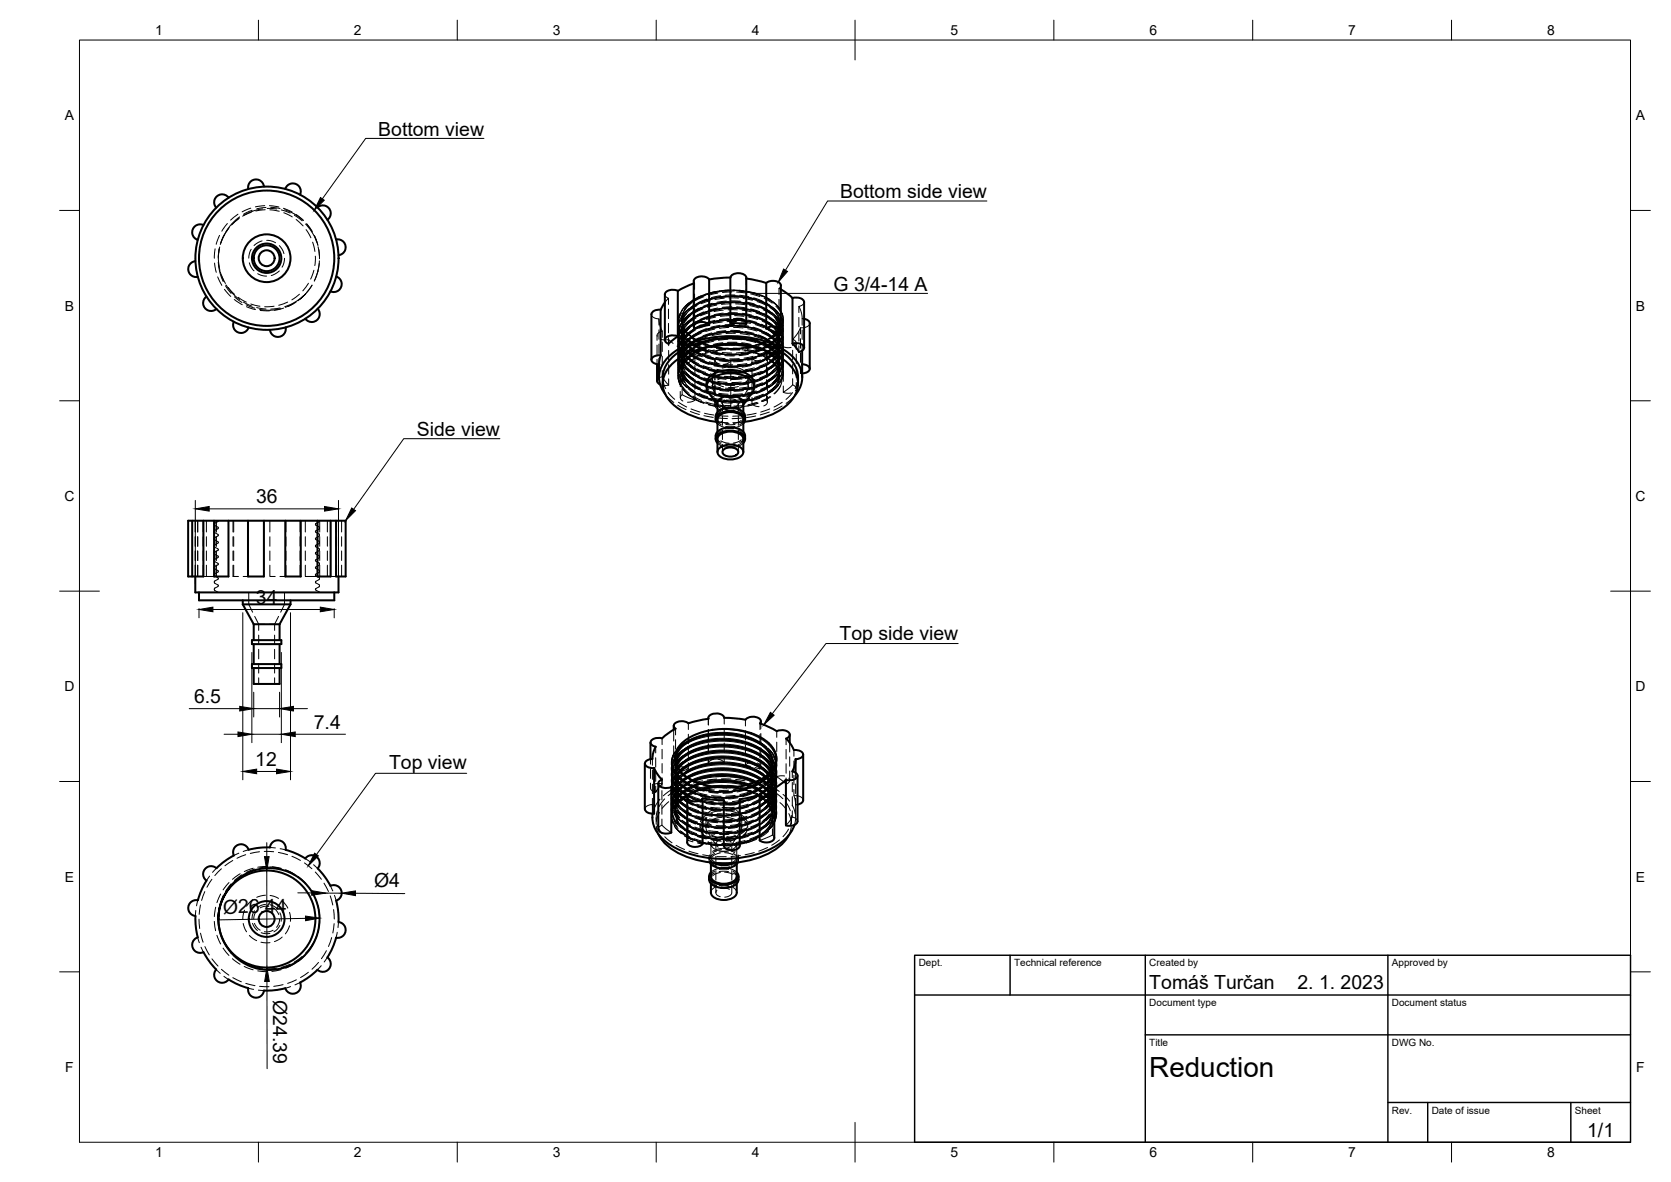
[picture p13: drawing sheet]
<svg xmlns="http://www.w3.org/2000/svg" width="420mm" height="297mm" viewBox="0 0 420 297" stroke-linecap="round" stroke-linejoin="round" font-family="sans-serif">
<defs><g id="words">
<text font-size="7" x="289" y="270.6">Reduction</text>
<g font-size="4.9">
<text x="95.1" y="34.1">Bottom view</text>
<text x="211.2" y="49.8">Bottom side view</text>
<text x="209.6" y="73">G 3/4-14 A</text>
<text x="104.8" y="109.5">Side view</text>
<text x="64.4" y="126.4">36</text>
<text x="64.3" y="151.7">34</text>
<text x="211.1" y="160.7">Top side view</text>
<text x="48.8" y="176.6">6.5</text>
<text x="78.9" y="183.1">7.4</text>
<text x="64.2" y="192.5">12</text>
<text x="97.8" y="193.4">Top view</text>
<text x="94.1" y="223">Ø4</text>
<text x="56.1" y="229.6" transform="rotate(-1 56.1 229.6)">Ø26.44</text>
<text x="68.7" y="251.3" transform="rotate(90 68.7 251.3)">Ø24.39</text>
<text x="289" y="248.5">Tomáš Turčan</text>
<text x="326.2" y="248.5">2. 1. 2023</text>
<text x="399.1" y="285.7">1/1</text>
</g>
<g font-size="3.5">
<text x="39" y="8.8">1</text>
<text x="89" y="8.8">2</text>
<text x="139" y="8.8">3</text>
<text x="189" y="8.8">4</text>
<text x="239" y="8.8">5</text>
<text x="289" y="8.8">6</text>
<text x="339" y="8.8">7</text>
<text x="389" y="8.8">8</text>
<text x="16.3" y="30.2">A</text>
<text x="411.3" y="30.2">A</text>
<text x="16.3" y="78">B</text>
<text x="411.3" y="78">B</text>
<text x="16.2" y="125.9">C</text>
<text x="411.2" y="125.9">C</text>
<text x="16.2" y="173.7">D</text>
<text x="411.2" y="173.7">D</text>
<text x="16.3" y="221.6">E</text>
<text x="411.3" y="221.6">E</text>
<text x="16.4" y="269.4">F</text>
<text x="411.4" y="269.4">F</text>
<text x="39" y="290.8">1</text>
<text x="89" y="290.8">2</text>
<text x="139" y="290.8">3</text>
<text x="189" y="290.8">4</text>
<text x="239" y="290.8">5</text>
<text x="289" y="290.8">6</text>
<text x="339" y="290.8">7</text>
<text x="389" y="290.8">8</text>
</g>
<g font-size="2.5">
<text x="231" y="242.9">Dept.</text>
<text x="255" y="242.9">Technical reference</text>
<text x="289" y="242.9">Created by</text>
<text x="350" y="242.9">Approved by</text>
<text x="289" y="252.8">Document type</text>
<text x="350" y="252.8">Document status</text>
<text x="289" y="262.9">Title</text>
<text x="350" y="262.9">DWG No.</text>
<text x="350" y="279.9">Rev.</text>
<text x="360" y="279.9">Date of issue</text>
<text x="396" y="279.9">Sheet</text>
</g>
</g></defs>
<g fill="none" stroke="#000" stroke-width=".51">
<path d="M51.2 56.6a2 2 0 0 0-2.7 1.1 2 2 0 0 0 1.2 2.6M57.5 49.7a2 2 0 0 0-2.9-.4 2 2 0 0 0-.2 2.9M66.4 46.9a2 2 0 0 0-2.3-1.8 2 2 0 0 0-1.7 2.4M71.7 47.5a2 2 0 0 1 2.7-1.3 2 2 0 0 1 1 2.7M79.8 52.1a2 2 0 0 1 2.9 .3 2 2 0 0 1-.4 2.8M49.1 65.6a2 2 0 0 0-1.7 2.3 2 2 0 0 0 2.3 1.7M51.9 74.5a2 2 0 0 0-.4 2.9 2 2 0 0 0 2.9 .2M79.9 77.6a2 2 0 0 1-.3 2.9 2 2 0 0 1-2.8-.4M84.5 60.2a2 2 0 0 1 2.4 1.6 2 2 0 0 1-1.8 2.3M84.5 69.5a2 2 0 0 1 1.3 2.6 2 2 0 0 1-2.7 1.1M166.1 77.8a1.93 1.93 0 0 0-2.3 1.2v11.4M167.2 76l-1.1 1.9v11.4"/>
<path d="M174.5 71.2l-4 1.9M178.3 70.2a2.67 2.67 0 0 0-3.8 .1l-.1 11.8M178.3 70.2v11.5M183.6 69.8v11.4M183.7 69.7a2.45 2.45 0 0 1 3.9-.3l.1 .4M183.7 69.8l-5.4 .4M187.6 69.8v11.4M187.7 70l5 1.1a2.69 2.69 0 0 1 3.6 .3v11.8M192.7 71.1v11.5M196.4 72.7l2.9 2.2M58.8 80.9a2 2 0 0 0 1.1 2.6 2 2 0 0 0 2.6-1.2M71.8 82.3a2 2 0 0 1-1.6 2.4 2 2 0 0 1-2.3-1.8"/>
<path d="M165.2 91.5v4.2M165.7 95a.88 .88 0 0 0-.5 .9 .88 .88 0 0 0 .8 .7M165.7 91.6a1.37 1.37 0 0 1-1.8-1.6l1-.6 1.2-.1-.4 1.8v3.7M166.6 96.4a8.1 8.1 0 0 1 4.4-8.2 26.3 26.3 0 0 1 25.3 0 8.1 8.1 0 0 1 4.4 8.2M167.3 99.1a6.6 6.6 0 0 1 .6-9.3 22.1 22.1 0 0 1 15.3-5.3 24.2 24.2 0 0 1 15.7 4.7 6.8 6.8 0 0 1 1 10.2M170.5 84.5l-2.4 1.9a.95 .95 0 0 1-.9-.9 .95 .95 0 0 1 .7-1l1.4-.2 1.1 .2v-11.4a2.75 2.75 0 0 0-3.1 .5l-.1 11.8M177.7 97.3a3.4 3.4 0 0 1 2.9-3.9 8.9 8.9 0 0 1 8.2 1.3 2.8 2.8 0 0 1 .9 2.6M178.3 81.7a2.7 2.7 0 0 0-3.8 0v.6l.2 .3M178.3 81.7l-3.6 .9M184 80.6a2.57 2.57 0 0 1 3.7 .5l-.1 .3-3.9-.2zM192.7 82.6a2.6 2.6 0 0 1 3.6 .4v.3l-.4 .6zM199.3 86.3l1.6 2.2a1.03 1.03 0 0 0 1.1-.6 1.03 1.03 0 0 0-.3-1.3l-1.2-.4-1.2 .1v-11.4a2.61 2.61 0 0 1 2.8 .7l.1 11.8"/>
<path d="M201.7 88.1v6.7M201.7 91.5a1.39 1.39 0 0 1 1.8 1.5 2.14 2.14 0 0 1-1.8 .8M201.7 91.5h.1M202.2 80.1l.5 .2a1.2 1.2 0 0 1 .9 .9v11.5M179.9 105.4a2.34 2.34 0 0 1 2.1-2.7 4.6 4.6 0 0 1 5.2 1.4l.1 1.3M179.9 110.3a2.34 2.34 0 0 1 2.1-2.7 4.6 4.6 0 0 1 5.2 1.4l.1 1.3M180.1 106a18.4 18.4 0 0 1-12-5.6 6.5 6.5 0 0 1 1.5-9.5 24.3 24.3 0 0 1 19.1-3.8 17.3 17.3 0 0 1 10.6 5.5 6.3 6.3 0 0 1-.9 8.7 19.3 19.3 0 0 1-11.2 4.7M180.4 103.6v-2.3a2.48 2.48 0 0 1 2.5-1.8 3.9 3.9 0 0 1 3.9 1.4l.1 2.7M180.4 108.5v-3.1a2.48 2.48 0 0 1 2.5-1.8 3.9 3.9 0 0 1 3.9 1.4l.1 3.5M180.4 113.6v-3.3a2.48 2.48 0 0 1 2.5-1.8 3.9 3.9 0 0 1 3.9 1.4l.1 3.7M180.4 101.7l-2.3-3.1a2.43 2.43 0 0 1 1.1-3.7 9 9 0 0 1 9.5 .5 2.28 2.28 0 0 1 .5 3.2l-2.3 3.1M180.4 106.4a1.6 1.6 0 0 1 .9-2.6 5.4 5.4 0 0 1 5.7 .8 1.36 1.36 0 0 1-.1 1.8"/>
<path d="M180.4 111.4a1.6 1.6 0 0 1 .9-2.7 5.4 5.4 0 0 1 5.7 .8 1.36 1.36 0 0 1-.1 1.9M180.9 112.6a4.5 4.5 0 0 1 5.8 .4 1.6 1.6 0 0 1-1.3 2.2 4.4 4.4 0 0 1-4.8-1 1.22 1.22 0 0 1 .3-1.6zM181.9 113.1a2.63 2.63 0 0 1 3.7 .3 1.63 1.63 0 0 1-1.9 1.4 1.63 1.63 0 0 1-2-1.4zM48.3 130.9v14M51.1 130.9v14h-3.8v-14h39.6v14h-2.4v-14M53.8 130.9v14h3.6v-14M62.4 130.9v14h4v-14M71.7 130.9v14h3.9v-14M79.8 130.9v14h3.3v-14M49.1 144.9v4h36v-4M50 148.9v2h34.1v-2M61 151.9h12"/>
<path d="M61 151.9l2.8 5M61 150.9v1M63.8 156.9h6.5M63.8 156.9v4M70.3 156.9v4M73 151.9l-2.7 5M73 150.9v1M63.4 160.9h7.3v1h-7.3zM63.4 166.9h7.3v1h-7.3zM63.8 167.9v4h6.5v-4M63.8 161.9v5M70.3 161.9v5"/>
<path d="M162.1 191.9v11.4M163.6 186.6v4.2M164.5 193v11.5M165.5 196.9v11.5M168.8 197.8v11.4a2.74 2.74 0 0 1-3.2-.5l-.1-.4M168.8 197.8l1.7 .9 2.5 1a.98 .98 0 0 0 .8 1.6 2.72 2.72 0 0 0 2.9-.6M169.4 182.4v1M169.9 191.7v-.2a8.2 8.2 0 0 1 6-4.8l1.8-.4 2.7-.4 4.5 .2 2.3 .6 2.4 .8 1.5 .8 1.6 1.4a5.4 5.4 0 0 1 1.5 2.7M170.2 192.4l.6-1 .8-.9 2.5-1.6 3.7-1.2 4.3-.3 4.3 .5 3.2 1.1 1.5 .9 1.2 .9 1 1.1 .7 1.3M170.5 193.2l1.7-1.7 2.7-1.5 3.6-.9 3.7-.2 3.3 .3 3.4 1 2.9 1.6 1 1 .8 1.1M170.7 193.4a4.3 4.3 0 0 1 1.5-6.4l1.6-.9 2.2-.9 2.2-.5 2.6-.3 3 .1 2.9 .5 2.1 .7 2.1 1.1a5.5 5.5 0 0 1 3.2 6.1l-.8 1.5M171.1 193.9l1.7-1.3 2.9-1.4 2.9-.7 3.6-.2 3.6 .4 2.9 .9 2.4 1.2 2 1.8"/>
<path d="M171.9 194.7l1.7-1.1 2.6-1 2.8-.6 3.1-.2 2.9 .3 3.1 .8 2.5 1.1 1.7 1.2M172.9 195.4l2.7-1.2 3.9-.8h4.2l3.1 .6a14.3 14.3 0 0 1 4.4 1.9M173.1 181.8l5-1.2a1.54 1.54 0 0 1 2-1.3l.8 .1a1.35 1.35 0 0 1 1.2 1l5.4 .5a2.7 2.7 0 0 1 3.7 0l.1 .6-.2 .3 1.9 .7 2.3 1.2a2.57 2.57 0 0 1 3.3 .8 1.11 1.11 0 0 1-.9 1.1M173.1 181.8a2.62 2.62 0 0 0-3.7 .4v.4l.5 .5-2.1 1.3-1.3 1.2a2.46 2.46 0 0 0-2.9 .8 1.19 1.19 0 0 0 1.3 1.3l-.6 1.5-.3 1.5a1.36 1.36 0 0 0-1.7 1.6l.9 .6 1.3 .1 .8 1.5 1.1 1.4a.96 .96 0 0 0-.9 .9 .96 .96 0 0 0 .8 1l1.3 .2 1.2-.2M174.3 196.2l3.2-1 4.3-.4 4.1 .4 1.7 .5 2.2 .9M176.3 197l2.1-.5 3.5-.2 3.1 .2 2.8 .7M178.1 180.5v.2M180.5 197.8l3.2 .1M181.9 197.9h.8M188.9 184.2a8.9 8.9 0 0 1 5.9 4.6 5.1 5.1 0 0 1-2.5 6.4l-1.9 1.1-1.6 .6-2.4 .7-2.2 .2-4.7-.1-2.4-.5-2.2-.7a7.4 7.4 0 0 1-5.1-4.9v-1.9l.8-2 2-1.9 2.4-1.2 3.1-1 3.6-.4 4.2 .3 3 .7M191 199.7l-5 1.2M191.3 181.3v.6"/>
<path d="M197.6 196l-1.3 1.1-2.1 1.3a.94 .94 0 0 1 .4 1.1 .94 .94 0 0 1-.9 .6l-1.3 .2-1.4-.5v11.4a2.78 2.78 0 0 0 3.6-.3l.1-11.8M197.7 185.6l1.1 1.4 .8 1.5a1.78 1.78 0 0 1 2.3 1.3l-.7 .7-1.1 .3M198.6 184.6v2.1M199.2 193.9l.6-1.6 .2-1.5v3.4M199.2 193.9a1.03 1.03 0 0 1 1.2 .5 1.03 1.03 0 0 1-.3 1.3l-1.2 .4-1.3-.1v11.4a2.62 2.62 0 0 0 2.9-.7v-.3M200.5 195v11.4M202 189.6v11.5a1.38 1.38 0 0 1-1.5 1.1M62.5 213.5a2 2 0 0 0-2.6-1.2 2 2 0 0 0-1.1 2.7l-2.6 1.7-1.8 1.5a2.01 2.01 0 0 0-2.9 .2 2.01 2.01 0 0 0 .4 2.9l-1.4 2.7-.7 2.2a2 2 0 0 0-2.4 1.7 2 2 0 0 0 1.7 2.3l.2 3.1 .4 2.3a2 2 0 0 0-1.2 2.6 2 2 0 0 0 2.7 1.1l1.6 2.6 1.6 1.7a2 2 0 0 0 .2 2.9 2 2 0 0 0 2.9-.4l2.7 1.5 2.2 .7a2 2 0 0 0 1.7 2.4 2 2 0 0 0 2.3-1.8h2.3l3-.6a1.99 1.99 0 0 0 2.7 1.3 1.99 1.99 0 0 0 1-2.7M62.5 213.5l3.1-.5h2.3a2 2 0 0 1 2.3-1.8 2 2 0 0 1 1.6 2.4M71.8 213.6l2.9 1 2.1 1.1a2.01 2.01 0 0 1 2.8-.3 2.01 2.01 0 0 1 .3 2.9l1.5 1.7 1.7 2.6a2 2 0 0 1 2.7 1.1 2 2 0 0 1-1.3 2.6M162.2 203.3a1.93 1.93 0 0 0 2.3 1.2M164 204.5a8.2 8.2 0 0 0 4.2 7.6 27.9 27.9 0 0 0 24.1 1.9 11.9 11.9 0 0 0 7.5-6.7"/>
<path d="M165.6 209.6a14.2 14.2 0 0 0 9.9 6.6 25.7 25.7 0 0 0 19.9-3 9.6 9.6 0 0 0 2.9-3.3M172.8 200.3v11.4a2.37 2.37 0 0 0 3.6 .7l.3-.3v-11.4M176.7 200.6l5.3 .5M178.4 216.7a4.9 4.9 0 0 0 6.1 1l1.1-1M178.8 217.2v3a2.48 2.48 0 0 0 2.5 1.8 3.9 3.9 0 0 0 3.9-1.4l.1-3.4M178.8 219.2a1.6 1.6 0 0 0 .9 2.7 5.4 5.4 0 0 0 5.7-.8 1.36 1.36 0 0 0-.2-1.9M179.4 216.8a5.8 5.8 0 0 0 5.2 0M180.2 216.9l1.8 .3 1.8-.3M182 201.1v11.5M186 200.9a1.54 1.54 0 0 1-2 1.3l-.8-.1a1.37 1.37 0 0 1-1.2-1M186 201.1v11.4a2.18 2.18 0 0 1-3.1 1l-.8-.6-.1-.3M59 221.6a12.6 12.6 0 0 1 21 6.2 12.7 12.7 0 0 1-6.2 14.4 12.7 12.7 0 0 1-15.4-2.5l-1.9-2.7a12.7 12.7 0 0 1-1.6-6 12.2 12.2 0 0 0 17.9 10.8 12.2 12.2 0 0 0 1.1-20.9 12.2 12.2 0 0 0-18.9 8.9l-.1 1.2a13.1 13.1 0 0 1 4.1-9.4z"/>
<path d="M84.5 226.3l.6 3.1v2.3a2 2 0 0 1 1.8 2.3 2 2 0 0 1-2.4 1.7l-.7 2.1-1.5 2.8M178.3 220.2v.9M178.3 221a2.82 2.82 0 0 0 2.9 2.1 4.4 4.4 0 0 0 4.4-1.6l.1-.5M178.8 222.1v2.2a2.48 2.48 0 0 0 2.5 1.8 3.9 3.9 0 0 0 3.9-1.4l.1-2.6M185.7 220.2v.9M82.3 240.6a2 2 0 0 1 .4 2.9 2 2 0 0 1-2.9 .2l-1.7 1.5-2.6 1.7"/>
<circle cx="67" cy="64.9" r="2"/>
<circle cx="67" cy="64.9" r="3.2"/>
<circle cx="67" cy="64.9" r="3.7"/>
<circle cx="67" cy="64.9" r="6"/>
<circle cx="67" cy="64.9" r="17"/>
<circle cx="67.1" cy="64.9" r="18"/>
<circle cx="67" cy="230.9" r="2"/>
<circle cx="67" cy="230.9" r="4.5"/>
</g>
<g fill="none" stroke="#000" stroke-width=".25">
<path d="M20 10.1h390v276.9h-390zM65 5.1v5M115 5.1v5M165 5.1v5M215 5.1v10M265 5.1v5M315 5.1v5M365 5.1v5M121.7 34.8h-29.8l-10.9 15.2M15 52.9h5M55.2 59.1l-.8 2.3M56.3 59.2l-.9 2.3"/>
<path d="M56.4 59.1l-.9 2.1M56.4 59.1l-.8 1.8M57.2 56.2l-1.4 1.9M57.4 57.5l-1 1.6M57.6 57.2l-1.2 1.9M59.8 53.8l-1.8 1.5M60 55l-1.8 1.5M60.2 54.5l-1.8 1.6-1.6 2.1M60.2 54.8l-1.8 1.5M63.1 52.3l-2.2 .9M63.2 53.3l-2.2 1M63.4 52.8l-2.2 1.1"/>
<path d="M66 52.5l-2.4 .6-2.3 1M66.6 51.7l-2.4 .3M66.7 52.7l-2.4 .3M66.9 52.1l-2.4 .4M67.2 52.4l2.4 .1M67.8 51.7l2.3 .3M67.9 52.7l2.3 .4M68.1 52.1l2.3 .3M70.7 52.8l2.3 .7M71.3 52.4l2.1 .9M71.4 53.5l2.1 1M71.6 52.7l.5 .2a11.7 11.7 0 0 1 4.1 2.5"/>
<path d="M74 54.1l2 1.4M74.5 53.9l1.8 1.5M74.5 55.2l1.7 1.6M76.8 56.3l.4 .4a12.5 12.5 0 0 1 2.5 4.2M77 57.7l1.2 2.1M77.1 56.2l1.4 2M77.1 56.3l1.4 1.9M79 59.2l.9 2.5M79.1 59.3l.8 2.2M80.6 49.6l.9 .7-2.5 2.5zM248.1 50.5h-40l-10.6 17.4M410 52.9h5"/>
<path d="M54 66.1l.4 2.3M54.1 62.5l-.2 2.4M54.7 69.6l1.1 2.1M54.9 65.9l.5 2.8 .7 2.1M54.9 65.6l.4 2.4M55.1 62.6l-.2 2 .2 2.6M55.2 62.4l-.3 2.3M55.2 62.1l-.3 2.3M55.4 68.3l.9 2.3M55.7 69.1l1 2.1M56.4 72.7l1.6 1.8M56.7 71.8l1.4 1.9"/>
<path d="M56.8 71.6l1.6 2 1.8 1.7M57.4 72.2l1.6 1.8M58.9 75.3l2 1.3M58.9 74.6l1.9 1.4M59.9 74.7l2.1 1.2M61.2 75.9l2.2 1M61.9 76.6l2.2 .9M62 77.1l2.2 .7M62.7 66l.5 1.2 .7 .9M63.1 76.4l2.3 .6M63.2 62.6l-.5 1.1-.2 1.2M64.5 77.3l2.4 .4"/>
<path d="M64.8 68.8l1.3 .5 .9 .1M65.4 78l2.4 .1M65.9 60.5l-.9 .4-1.1 .8M67.1 60.4l.9 .1 1.3 .5M68.9 76.9l-2.4 .2M70.2 68.1l-1.1 .8-.9 .3M70.2 61.7l.7 .9 .5 1.1M70.4 77.4l-2.3 .3M70.6 77.6l-2.5 .4-2.8-.3M71.3 77.4l-2.3 .6M71.5 64.9l-.1 1.2-.5 1M72.3 75.9l-2.2 .8"/>
<path d="M73.9 76.2l-2.1 1M74.5 75.9l-2.1 1.1M75.3 73.9l-1.9 1.5M75.5 75.1l1.4-1.3-2 1.8M76.2 74.4l-1.9 1.5-2.7 1.2M77.6 71.2l-1.5 1.9M78.4 71.7l-1.5 2.1M78.5 71.6l-1.4 1.9M78.6 60.9l.6 2.3M78.9 67.9l-.8 2.2M79.3 64.4l-.1 2.3M79.9 68.2l-.9 2.4"/>
<path d="M79.9 68.1l-.9 2.5M80 62l.3 2.4M80.1 62.7l.2 2.3M80.3 66.2l-.4 2M80.3 65.6l-.4 2.6M163.8 79a1.71 1.71 0 0 0 1.9 1.1l.1 1.3 .7 1.8a1.22 1.22 0 0 0-1.3 1.3M167.2 74l.2 .5 .7 .5-.9 1M168.1 75v1.5M168.1 77.7v2.4M170.8 79.1l-.3 1.2v1.2M171 78.8a5.1 5.1 0 0 0-.3 3.8M171.3 78.7l-.5 1.3-.2 .9"/>
<path d="M171.6 77.9l-1 2.1M171.7 77.8l-.7 1-.3 1.1M171.7 79.1a4.5 4.5 0 0 0 .5 3.6M171.9 78.4l-.4 1-.1 1.3M172 79.2l-.4 1-.2 1.3M172.1 78.7l-1.3 2M172.3 77.7l-.5 1-.3 1.2M172.4 78.9l-1.4 1.9M172.4 80l-1.4 1.9M172.4 77.4l-.5 .9-.5 1.2M172.6 78.7l-1.1 2.1M172.7 78.6l-.6 1-.5 1.1"/>
<path d="M172.8 78l-1.5 1.8M172.9 79.6l-1.3 2M173 76.3l-1.6 1.8M173.2 76.1l-1.6 1.7M173.2 77.6l-1.6 1.7M173.2 79.1l-1.6 1.7M173.2 79.5l-1.3 2M173.3 77.7l-1.7 1.7M173.6 79.3l-1.7 1.6M173.6 79.2l-1.5 1.8M173.7 76.2l-1.6 1.8M173.8 76.2l-1.8 1.5"/>
<path d="M173.9 78.7l-1.8 1.5M174.1 78.5l-1.8 1.5M174.1 77.3l-1.6 1.7M174.1 78.8l-1.6 1.7M174.2 75.8l-1.7 1.6M174.3 75.4l-1.9 1.4M174.3 75.5l-1.9 1.5M174.4 70.6l.2 .5-.2 .1M174.5 76.7l-1.8 1.5M174.6 71.1v1.6M174.6 73.9v2.4M174.6 77.5v2.3"/>
<path d="M175 76.5l-2 1.4M175 79.9l-2 1.3M175.1 75.1l-1.9 1.4M175.1 75.1l-2.1 1.7M175.3 76.8l-2.1 1.3M175.3 78l-2 1.2M175.4 76.5l-1.9 1.4M175.5 76.4l-1.9 1.3M175.5 79.1l-2 1.3M175.7 77.5l-2 1.2M175.8 76.1l-2.1 1.1M176 79l-2.1 1.2"/>
<path d="M176.1 74.5l-2.1 1.1M176.2 77.5l-2.1 1.2M176.3 74.3l-2.1 1.1M176.3 75.8l-2.1 1.1M176.3 77.3l-2.1 1.1M176.3 78.8l-2.1 1.1M176.4 76l-2.1 1M176.6 74.4l-1.5 .7M176.7 77.4l-2.1 1.1M176.7 74.4l-2.1 1.1M176.8 77.6l-2.2 1M176.8 78.7l-2.1 1.1-1.8 1.6"/>
<path d="M177 74.6l-2.2 .9M177 78.4l-2.1 1M177.1 80l-2.2 1M177.1 77.1l-2.2 .9M177.3 75.7l-2.2 1M177.3 77.1l-2.2 1.1M177.3 78.6l-2.2 1M177.3 76.9l-2.2 1M177.4 74.1l-2.2 1M177.5 78.6l-2.2 .9M177.5 79.9l-2.2 1M177.5 73.9l-2.2 .9"/>
<path d="M177.6 74.1l-2.2 .9M177.7 75.1l-2.1 1M178 78.4l-2.2 .9M178.2 79.7l-2.3 .8M178.3 75.3l-2.3 .7M178.4 78.6l-2.3 .8M178.4 79.4l-2.3 .8M178.6 75.6l-2.3 .7M178.6 76.8l-2.2 .7M178.7 75.2l-2.2 .8M178.8 75.1l-2.2 .7M178.9 78l-2.3 .7"/>
<path d="M179.1 76.2l-2.3 .8M179.2 74.9l-2.3 .7M179.3 77.9l-2.2 .7M179.4 79.5l-2.3 .7M179.5 73.5l-2.3 .6M179.5 76.4l-2.2 .7M179.7 79.5l-2.3 .6M179.7 73.3l-2.3 .6M179.7 74.8l-2.3 .6M179.7 76.3l-2.3 .6M179.7 77.8l-2.3 .6M179.7 79.3l-2.3 .6"/>
<path d="M179.9 75l-2.4 .6M180 79.7l-2.3 .6M180 73.4l-2.3 .6M180.1 76.4l-2.3 .5M180.1 73.4l-2.3 .6M180.2 76.7l-2.3 .5M180.3 77.7l-2.4 .6M180.5 73.7l-2.4 .5M180.5 77.4l-2.4 .6M180.5 79.1l-2.3 .5M180.6 76.2l-2.4 .5M180.7 74.8l-2.3 .5"/>
<path d="M180.7 76.2l-2.3 .6M180.7 77.7l-2.3 .6M180.7 79.2l-2.3 .5M180.8 76.1l-2.4 .5M180.8 73.3l-2.3 .5M180.9 77.8l-2.3 .4M181 79.1l-2.4 .5M181 73.1l-2.3 .5M181.1 73.3l-2.4 .5M181.2 74.3l-2.3 .5M181.5 77.6l-2.3 .4M181.7 79.1l-2.4 .3"/>
<path d="M181.8 74.6l-2.3 .4M181.9 77.9l-2.4 .4M181.9 78.7l-2.4 .4M182.1 74.9l-2.4 .4M182.2 76.2l-2.4 .3M182.2 74.6l-2.3 .3M182.4 74.5l-2.4 .3M182.4 77.4l-2.3 .3M182.6 75.7l-2.3 .3M182.7 74.4l-2.4 .3M182.7 73.1l-1.4 .1M182.8 79h2.4"/>
<path d="M182.9 77.5l-2.4 .2M182.9 79l-2.4 .3M183 74.5h2.4M183 73l-2.3 .3M183 77.8l2.4 .1M183 78.6h2.4M183.1 75.9l-2.4 .2M183.3 79.1l-2.4 .2M183.3 72.9l-2.4 .2M183.3 74.4l-2.4 .2M183.3 75.9l-2.4 .2M183.3 77.4l-2.4 .2"/>
<path d="M183.3 78.8l-2.4 .2M183.3 74.9h2.4M183.4 76.1h2.3M183.4 74.6l-2.4 .2M183.4 74.5l2.4 .1M183.5 73l-1.5 .1M183.5 73l-2.3 .2M183.5 73h.1M183.5 79.3l-2.4 .2M183.5 74.4l2.4 .1M183.6 77.4h2.4M183.7 76l-2.4 .2"/>
<path d="M183.8 76.3l-2.4 .2M183.8 75.6l2.4 .1M183.8 77.4l-2.4 .1M183.9 74.4l2.3 .1M184 73.4l-2.3 .1M184 77.1l-2.3 .1M184.1 77.5l2.4 .1M184.1 78.8l-2.4 .2M184.1 78.9l2.4 .2M184.1 76l-2.3 .1M184.2 73l2.4 .1M184.3 75.9l2.3 .1"/>
<path d="M184.3 74.5l-2.4 .1M184.3 76l-2.4 .1M184.3 77.5l-2.4 .1M184.3 78.9l-2.4 .1M184.3 75.9l-2.4 .1M184.4 79l2.4 .2M184.5 72.9l2.3 .2M184.5 74.4l2.3 .1M184.5 75.8l2.3 .2M184.5 77.4l2.3 .1M184.5 78.8l2.3 .2M184.5 77.6h-2.4"/>
<path d="M184.6 78.8l-2.4 .1M184.6 74.6l2.4 .2M184.6 72.9l-2.4 .1M184.6 73.1l-2.3 .1M184.7 79.3l2.4 .2M184.8 74.1l-2.4 .1M184.8 73l2.4 .2M184.8 76l2.4 .2M185 76.4l2.3 .2M185 77.4l2.4 .2M185.1 77.5h-2.4M185.2 73.4l2.4 .2"/>
<path d="M185.2 77.1l2.4 .3M185.3 78.9l2.3 .2M185.3 76l2.4 .2M185.5 74.5l2.4 .3M185.5 76l2.4 .3M185.5 77.5l2.4 .3M185.5 79l2.4 .3M185.5 75.9l2.4 .3M185.7 77.6l2.3 .3M185.7 78.9l2.4 .3M185.8 72.9l2.4 .4M185.8 73.2l2.4 .3"/>
<path d="M186 74.2l2.3 .4M186.2 77.6l2.4 .3M186.4 79l2.4 .4M186.6 74.6l2.3 .4M186.6 78l2.4 .4M186.6 78.7l2.4 .4M186.9 75l2.3 .4M186.9 76.2l2.4 .5M187 74.7l2.3 .5M187.1 74.6l2.3 .5M187.2 77.6l2.3 .4M187.3 73.2l2 .5h43.9"/>
<path d="M187.4 75.9l2.3 .5M187.4 74.6l2.4 .5M187.6 70v1.6M187.6 72.7v2.4M187.6 76.3v2.4M187.6 79.9v1.5M187.6 77.7l2.4 .5M187.6 79.2l2.3 .6M187.6 69.8v.2M187.8 73.3l2.3 .5M187.8 76.2l2.3 .6M188 79.4l2.3 .6"/>
<path d="M188 73.2l2.3 .6M188 74.7l2.3 .6M188 76.2l2.3 .6M188 77.7l2.3 .6M188 79.2l2.3 .5M188.2 75l2.3 .5 2.1 1M188.3 79.7l2.3 .6M188.3 73.4l2.3 .6M188.4 76.4l2.3 .7M188.5 76.8l2.3 .6M188.5 77.8l2.3 .7M188.7 73.9l2.3 .6"/>
<path d="M188.7 77.6l2.3 .7M188.8 79.3l2.3 .7M188.8 76.5l2.3 .6M189 75.1l2.3 .7M189 76.6l2.3 .7M189 78l2.3 .8M189 79.5l2.3 .8M189.1 76.4l2.2 .7M189.2 78.2l2.3 .7M189.3 79.5l2.2 .8M189.3 73.5l2.3 .8M189.4 73.7l2.2 .8"/>
<path d="M189.5 74.9l2.2 .8M189.8 78.3l2.2 .8M189.9 79.7l2.3 .8M190.1 75.3l2.2 .8M190.1 79.5l2.2 .9M190.1 78.7l2.2 .8M190.4 75.8l2.2 .9M190.4 77l2.2 .9M190.6 75.5l2.1 1M190.6 78.4l2.2 .9M190.8 76.8l2.2 1M190.9 75.5l2.2 1"/>
<path d="M191.1 78.6l2.2 1M191.2 74.2l2.2 1M191.2 77.2l2.1 1.2M191.5 74.2l2.1 1.1M191.5 75.7l2.1 1.1M191.5 77.2l2.1 1M191.5 78.7l2.1 1M191.6 76l2.1 1M191.7 74.5l2.1 1.1M191.8 77.5l2 1.3M191.9 77.8l2.1 1.2M191.9 79l2 1.3"/>
<path d="M192.1 78.8l2 1.3M192.1 75l2.1 1.2M192.2 77.6l2.1 1.2M192.3 76.4l2 1.3M192.3 77.8l2 1.4M192.3 79.3l2 1.4M192.4 77.6l2 1.3M192.6 79.4l2 1.2M192.6 74.7l2 1.4M192.7 75l2 1.3M192.8 76.2l1.8 1.5M193 79.7l1.8 1.5"/>
<path d="M193.3 76.7l1.9 1.4M193.6 77.3l1.8 1.5M193.6 77.2l1.7 1.7-1.6-1.7M193.7 78.5l1.8 1.5M193.9 79.9l1.7 1.6M193.9 78.5l1.6 1.8M194.1 77.1l1.7 1.6M194.2 79.1l.7 .8 .7 1.2M194.4 75.9l1.6 1.7M194.5 76l1.7 1.7M194.5 77.4l1.7 1.8M194.5 78.9l1.7 1.8"/>
<path d="M194.6 77.7l1.6 1.8M194.7 79.6l.8 1.1 .4 .9M194.8 76.3l.9 1 .8 1.2M194.9 79.7l1.4 1.9M195.1 78.6a4 4 0 0 1 .4 4.2M195.1 76.9l1.3 2M195.2 79.6l1.4 1.9M195.3 79.7l.7 .8 .6 1.2M195.4 78.6l.5 1.2 .1 1.1M195.5 76.9l1 1.6M195.6 77.1l.6 .9 .5 1.1M195.8 79.9l.2 1.2-.1 1.2"/>
<path d="M195.9 72.5v1.5M195.9 75.2v2.4M195.9 78.8v2.4M196 79l.5 .9 .4 1.3M196.1 79.7l.6 1.3 .1 1M196.3 71.7l-.4 .8 .4 .2M196.4 79.8l.3 1v1.3M196.5 78.5l.3 1 .1 1.2M196.6 78.6l.3 1.1v1.3M196.7 78.8l.2 1.6M197 67.6l1 .6-2.3 2.7zM200.9 77v1.6"/>
<path d="M200.9 79.8v2.3M202.2 75.9l-.5 .8-.8 .3 .7 1.8 .1 1.3h.5M165.2 84.3v1.2M165.2 86.7v2.4M165.2 90.3v1.2M165.7 90v1.6M165.7 91.6h.1M165.7 80.1v1.6M165.7 82.9v2.4M165.7 86.5v2.3M166 96.6l1 .3 1.1-.1M166.1 85.2l.9 .2 1.1-.1"/>
<path d="M166.5 94.7l-.8 .3M166.5 93.1a3.9 3.9 0 0 0 1.6 3.7M166.5 83.2v1.6M166.5 86v2.3M166.5 89.5v2.4M166.6 94.8l.2 1.4 .6 1.4M167.3 99.1l2.1 2M168 98.6l1.7 1.8M168.1 81.3v2.4M168.1 84.8v1.6M168.1 85.3l1.1 1M168.1 85.3v1.6"/>
<path d="M168.1 88.1v2.4M168.1 91.6v2.4M168.1 95.2v1.6M170.2 87l1.3 .7a.87 .87 0 0 0-.4 .9 .87 .87 0 0 0 .6 .7M170.5 81.2l.1 1 .5 1.2M170.5 85.8l.1 1 .5 1.2M170.5 84.5l.4 1.4 .4 .8M170.5 86.4v.9l.3 1.4M170.5 91v1l.4 1.3M170.5 90.3l.1 1 .6 1.3M170.5 94.9l.2 .9 .6 1.4M170.5 81.8v1.2l.3 1.1"/>
<path d="M170.5 92.2v1l.3 1.4M170.6 87.6l-.1 1.2 .2 1.2M170.6 83l-.1 1.5 .2 .9M170.6 91.6l.2 1.2 .4 1.1M170.6 94.8l.3 1.4 .4 .9M170.6 88.4l.1 1.2 .3 1.1M170.6 81.1l.2 1 .5 1.2M170.6 84.3l.3 1.2 .6 1M170.6 93.8l.1 1.1 .3 1.2M170.6 83.9l1.2 2.1M170.6 85.2v1l.3 1.3M170.6 90.6v1.2l.3 1.1"/>
<path d="M170.7 82l-.1 1.1 .3 1.2M170.7 87.5l.3 1.2 .6 1M170.7 88.5l1.2 2M170.7 82.1l.3 1.1 .6 1.1M170.7 87.4l-.1 1.1 .2 1.2M170.7 92.9l-.2 1.1 .1 1.2M170.7 93l1.2 2.1M170.7 85.4l1.1 2.1M170.7 90.7l.4 1.1 .6 1.1M170.8 88.3l-.3 1.2v1.1M170.8 84.1l-.2 1.5 .2 .9M170.8 82.6l1.2 2.1"/>
<path d="M170.8 83.7l-.3 1.2v1.1M170.8 88.5l.4 1.1 .7 1M170.8 80.9l-.2 1.1 .1 1.3M170.8 94l.3 .8 .8 1.2M170.8 87.2l1.3 2M170.9 89.5l-.4 1.3v1.1M170.9 91.5l-.3 1.2 .1 1.1M170.9 96.4l1.4 1.9M170.9 85l-.3 .9-.1 1.4M171 92.2a5.2 5.2 0 0 0-.2 4.1l.2 .4M171 80.3a5.1 5.1 0 0 0-.3 3.8M171 81.8a5.1 5.1 0 0 0-.3 3.7"/>
<path d="M171 83.3a5.1 5.1 0 0 0-.3 3.7M171 84.8a5 5 0 0 0-.3 3.7M171 86.3a5 5 0 0 0-.3 3.7M171 87.7a5.1 5.1 0 0 0-.3 3.8M171 89.2a5.1 5.1 0 0 0-.3 3.7M171 90.7a5.1 5.1 0 0 0-.3 3.7M171 95l1.3 2M171 80.4l-.4 1.2-.1 1.1M171 88.3l-.4 1.2v1.1M171 88.5v1.5M171 91.2v2.4M171 94.8v2.4"/>
<path d="M171 98.4v1.5M171.1 86.5l1.5 1.8M171.1 85.1l-.3 .8-.2 1.5M171.1 84.4l1.4 1.9M171.1 95.8l.4 1.3 .6 .9M171.1 90.5l-.4 1.2-.1 1.1M171.2 88.1l1 1.4a.48 .48 0 0 1 .4 .5 .48 .48 0 0 1-.4 .5l-1 1.3M171.2 83.7l1.5 1.8M171.2 85.1l1.5 1.9M171.2 86.6l1.5 1.9M171.2 89.6l1.5 1.8M171.2 92.6l1.5 1.8"/>
<path d="M171.2 94.1l1.5 1.8M171.2 95.5l1.5 1.9M171.2 91.1l1.5 1.8-.7-.6zM171.2 90.3l-.6 1.3-.1 .9M171.2 81.9l-.4 1.2-.2 1.1M171.2 87.6l1.5 1.9M171.3 95.6l1.5 1.8M171.3 87.3l-.5 1-.2 1.3M171.3 85.7l-.6 1.2-.2 1M171.3 85.2l1.6 1.8M171.3 90.8l1.6 1.8M171.4 81.1l-.6 1.1-.3 1.1"/>
<path d="M171.4 85.4l1.5 1.8M171.4 90.3l.1 1.3 .4 1M171.4 82l.1 1.2 .5 1.1M171.4 89.5l.2 1.3 .4 1M171.4 89.8l1.6 1.7M171.4 82.7v1.2l.4 1.2M171.4 86.5l.2 .9 .6 1.3M171.4 94l.2 .9 .6 1.3M171.4 84.1l-.6 1.3-.2 .9M171.4 93.3v1l.3 1.3M171.4 91.6l-.5 .8a3 3 0 0 0 .6 3.5M171.4 85.8v1.2l.3 1.1"/>
<path d="M171.4 85.7l.3 1.1 .7 1M171.5 93.2l.3 1.2 .6 1M171.5 87l-.6 1a2.98 2.98 0 0 0 .5 3.3M171.5 94.3l1.6 1.8M171.5 86.5l-.1 1.3 .2 1.1M171.5 94l1.6 1.7M171.5 82.6l.4 1.2 .7 1M171.5 81.9l.2 1.4 .4 .8M171.5 89.2l.1 1.1 .5 1.2M171.5 87.7l.2 1.2 .5 1.3M171.5 89.2l.2 1.2 .5 1.3M171.5 88.6l1.6 1.7"/>
<path d="M171.5 90.2l.5 1.1 .6 1M171.5 80.9l-.5 .9-.4 1.3M171.5 97.6v1.6l3.2 1.3v-1.5M171.5 99.2a.86 .86 0 0 0-.4 .9 .86 .86 0 0 0 .6 .7M171.5 87.7v1.6M171.5 90.5v2.4M171.5 94.1v2.3M171.6 82.4l-.6 .8-.4 1.4M171.6 81.4l-.2-1.4v1.2l.5 1.4M171.6 82.6l-.1 1.3 .3 1M171.6 88.4l.2 1 .7 1.2M171.6 89.9l-.1 1.4 .3 1"/>
<path d="M171.6 89.6l-.2 1.1 .1 1.3M171.6 81.1l.3 1 .7 1.2M171.6 82.1l-.2 1 .1 1.3M171.6 81.9l1.2 2M171.6 97.2l1.7 1.7M171.6 89.4l1.3 2M171.6 97.7l1.7 1.7M171.6 91.7l1.7 1.7M171.7 90.4l-.3 .9v1.4M171.7 91.5l-.6 1-.4 1.1M171.7 82.9l-.3 1v1.3M171.7 83.4l-.2 1.2 .1 1.1"/>
<path d="M171.7 95l1.2 2 1.9 1.6M171.7 84.4l1.7 1.7M171.7 86.3l.9 1.5a.49 .49 0 0 0 .5 .4 .49 .49 0 0 0 .5-.3l1.4-.9M171.7 87.7l.6 1.1 .7 .9M171.7 90.7l-.2 1 .1 1.4M171.8 93.8l1.3 2M171.8 89l1.8 1.6M171.8 94.9l1.7 1.7M171.8 85.9l-.3 1-.1 1.3M171.9 88.3l-.7 1.1-.4 1.1M171.9 85.5l1.4 1.9M171.9 80a4.4 4.4 0 0 0 .3 4.2"/>
<path d="M171.9 81.5a4.4 4.4 0 0 0 .3 4.2M171.9 83a4.4 4.4 0 0 0 .3 4.2M171.9 84.5a4.4 4.4 0 0 0 .3 4.2M171.9 88.9a4.4 4.4 0 0 0 .3 4.2M171.9 90.4a4.4 4.4 0 0 0 .3 4.2M171.9 91.9a4.4 4.4 0 0 0 .3 4.2M171.9 86l-.4 1.7M171.9 87.4l-.4 1.8M171.9 93.6l1.8 1.5M171.9 93.1l1.5 1.8M171.9 87.8l-1.2 2M172 98.1l1.7 1.6"/>
<path d="M172 92.5l-.7 1.3-.2 .9M172 94.2l1.4 1.9M172 98.1l1.8 1.6M172 86.7l-.5 1.2-.1 1.1M172 84.2l-.4 1.2-.1 1.1M172 83.2l-1.2 2M172 85.2l-1.2 2M172 82.5l1.5 1.8M172 86.9l1.5 1.8M172 84.3l1.8 1.6M172 91.5l-.4 1-.1 1.3M172.1 87.7l1.8 1.5"/>
<path d="M172.1 90l1.5 1.8M172.1 90.6l-1.2 2M172.1 89.8l-.5 1-.2 1.2M172.1 92.2l1.9 1.6M172.2 89.1l-1.3 2M172.2 93.8l-1.3-2 1.2 2M172.2 82l-1.3 2M172.2 87.5l1.8 1.5M172.2 82.3l-.6 1.3-.2 .9M172.2 87.4l-.8 1.1-.5 .9M172.3 96.8l1.8 1.5M172.3 89.2l1.6 1.7"/>
<path d="M172.3 84.5l-1.4 2M172.3 96.7l1.7 1.7M172.3 93.4l1.7 1.7M172.4 85.1l-.7 1.2-.1 .9 1.6-1.7M172.4 85.2l1.9 1.5M172.4 83.1l-.5 .9-.5 1.3M172.4 86l1.6 1.7M172.4 84.3l-1.4 1.9M172.4 86.1l1.7 1.6-1.6 1.7M172.5 93.6l1.7 1.6M172.5 93.8l1.9 1.4M172.6 86.8l1.9 1.4"/>
<path d="M172.6 88.4l1.9 1.4M172.6 81.1l-1.4 1.9M172.6 86.2l-.7 1.1-.4 1M172.6 83.6l1.8 1.5M172.7 85.2l1.7 1.6M172.7 91.4l1.9 1.4M172.7 96.9l1.9 1.4M172.7 92.7l1.8 1.6M172.8 91.5l1.9 1.4M172.8 95.9l1.9 1.4M172.8 85.9l-.8 1.1-.3 1M172.8 92.4l1.8 1.6"/>
<path d="M172.8 85.4l-1.5 1.8M172.8 87.1l-.9 1.2-.3 .8M172.8 89.6l1.1-.1 .8-.4 1.9 .5M172.8 85.5l2 1.3M172.8 85.1l1.8 1.6M172.9 98.9l2.2 1.6M172.9 80.9l-1.6 1.8M173 90l1.9 1.3M173 94.6l1.9 1.4M173 91.3l-.3 .3M173 83.7l1.8 1.5M173 85.2l1.8 1.5"/>
<path d="M173 86.7l1.8 1.5M173 88.1l1.8 1.5M173 91.1l1.8 1.5M173 92.6l1.8 1.5M173 94.1l1.8 1.5M173 95.6l1.8 1.5M173 97.1l1.8 1.5M173 90.2l-1.3 1.9M173 88.7l-1.5 1.7M173.1 94.6l1.9 1.2M173.1 82.7l-1.4 1.9M173.1 86.8l-1.6 1.7"/>
<path d="M173.1 97.8l2 1.2M173.2 99.1l2 1.3M173.2 88.8l1.9 1.4M173.2 80.6l-1.6 1.7M173.2 82l-1.6 1.7M173.2 83.5l-1.6 1.7M173.2 85l-1.6 1.7M173.2 86.5l-1.6 1.7M173.2 88l-1.6 1.7M173.2 89.5l-1.6 1.7M173.2 91l-.2 .3M173.2 96.3l2 1.3"/>
<path d="M173.3 91.5l1.9 1.4M173.3 86.9l-1.4 1.9M173.3 83.6l-1.4 1.8M173.3 84.1l2 1.5M173.4 85.6l1.9 1.4M173.4 87.1l1.3 .9a1.24 1.24 0 0 0 1.7-.2l1.2-.5M173.4 82.4l-1.7 1.7M173.5 93.1l1.9 1.4M173.5 87.8l-1.7 1.7M173.5 89.1l2.1 1.2M173.5 86.7l-1.5 1.8M173.6 86.3l2 1.1"/>
<path d="M173.6 87.7l2 1.2M173.6 89.2l2 1.2M173.6 90.7l2 1.2M173.6 92.2l2 1.2M173.6 93.7l2 1.2M173.6 95.2l2 1.2M173.6 96.6l2 1.2M173.6 98.1l2 1.2M173.6 90.2l2.1 1.2M173.7 93.6l2 1.2M173.7 84.7l1.9 1.3M173.7 87.7l-1.8 1.6"/>
<path d="M173.7 84.7l-1.8 1.6M173.7 92.2l2 1.3M173.8 98.2l2 1.1M173.8 97.9l1.9 1.3M173.8 83.2l-1.8 1.5M173.8 80.5l-1.6 1.8M173.8 87.7l2.1 1.1M173.8 90.5l2 1.3M173.8 93.3l2.1 1.2M173.8 87.6l-1.6 1.7M173.8 87.9l-1.5 1.7M173.9 87.9l2 1.2"/>
<path d="M173.9 81.6l-1.8 1.5M173.9 80.1l-1.6 1.7M173.9 92.2l2.1 1.2M173.9 89.1l2.1 1.2M174 89.1l-1.9 1.5M174 96.6l2.1 1.2M174 96.4l2.1 1.2M174.1 96.8l2.1 1.1M174.1 91l2.1 1.1M174.1 84.6l-1.9 1.5M174.1 83.3l-1.7 1.6M174.1 80.3l-1.6 1.7"/>
<path d="M174.1 81.8l-1.6 1.7M174.1 83.3l-1.6 1.6M174.1 84.8l-1.6 1.6M174.1 86.2l-1.6 1.7M174.1 89.2l-1.6 1.7M174.2 92.1l-1.7-1.3a.43 .43 0 0 0-.4 0 .43 .43 0 0 0-.2 .5l-.5 1.5M174.2 80.1l-1.9 1.4M174.2 99.6l2.2 1M174.2 88.2l2.1 1.2M174.3 94.1l2.1 1.1M174.3 96.8l2.1 1.2M174.3 95.7l2.1 1.1"/>
<path d="M174.3 81.6l-1.7 1.6M174.4 89.2l-1.9 1.4M174.4 89.5l2.1 1.1M174.4 88.9l-1.7 1.6M174.4 84.2l-1.7 1.5M174.5 86.7l2.1 1.1M174.5 85l2.1 1.1-2.1 1.1M174.5 97.2l2.2 1.1M174.6 91.3l2.1 1M174.6 92.5l2.1 1.1M174.6 86.1l-1.9 1.4M174.6 81v1.6"/>
<path d="M174.7 95.8l2.1 1M174.7 87.3l-1.9 1.5M174.7 85.6l-1.9 1.3M174.7 89.1v1.6M174.7 91.8v2.4M174.7 95.4v2.4M174.8 91.1l-1.9-1.5 1.9 1.5M174.8 86.5l2.2 1M174.8 83l-2 1.3M174.8 90l-1.8 1.3M174.8 81.1l-1.9 1.3M174.9 88.4l-2 1.4"/>
<path d="M174.9 91.6l2.1 1M174.9 89.8l2.3 1.1 2.1 .6M174.9 95.8l2.2 1M175 82.6l-1.9 1.5M175 99l2.1 1.1M175 88.3l-1.9 1.4M175 94.3l2.2 1M175 89.6l2.2 1M175 88.4l2.2 1M175.1 80.8l-1.4 1-2.2 2.1M175.1 85.3l-2 1.3M175.1 88.4l2.2 1"/>
<path d="M175.1 98.9l2.2 .9M175.1 82.6l2.2-1zM175.2 82.5l-2 1.3M175.2 95.8l2.2 1M175.2 92.7l2.2 .9M175.3 87.3l2.2 .9M175.3 82.2l-2 1.3M175.3 84l-1.9 1.4M175.4 85.8l2.2 .9M175.4 87.4l2.2 1M175.5 95.8l2.2 .9M175.5 90.3l2.2 .9"/>
<path d="M175.5 88.8l2.3 .8M175.5 94.9l2.2 .9M175.6 94.6l2.2 1M175.6 83.8l-2 1.3M175.6 84.9l-1.9 1.3M175.7 93.3l2.2 .8M175.7 87.3l2.1 .9M175.7 88.1l-2.1 1.1M175.7 98.9l2.2 .8M175.7 93.4l2.3 .9M175.8 97.8l2.2 .8M175.8 91.7l2.2 .9z"/>
<path d="M175.8 83.6l-2 1.1M175.8 85.8l2.2 .9M175.8 87.3l2.2 .9M175.8 88.8l2.2 .8M175.8 90.2l2.2 .9M175.8 93.2l2.2 .9M175.8 94.7l2.2 .9M175.8 96.2l2.2 .9M175.8 97.6l2.2 1M175.8 99.1l2.2 .9M175.9 87.3l2.2 .8M175.9 99.2l2.2 .9"/>
<path d="M175.9 88.1l-2 1.3M176 96.5l2.2 .8M176 91.8l2.2 .8M176 80.7l-2 1.2M176.1 86.8l-2.1 1.1M176.1 90.7l2.2 .9M176.1 96.4l2.3 .7M176.2 85l-2.1 1.1M176.2 99.6l2.3 .7M176.2 98.2l2.2 .8M176.2 89.1l-2 1.2M176.2 93.5l2.3 .8"/>
<path d="M176.3 84.9l-2.1 1.2M176.3 80.5l-2.1 1.1M176.3 83.7l-2.1 1.1M176.3 80.3l-2.1 1.1M176.3 81.8l-2.1 1.1M176.3 83.2l-2.1 1.1M176.3 84.7l-2.1 1.1M176.3 86.2l-2.1 1.1M176.3 87.7l-2.1 1.1M176.3 86.1l2.2 .8M176.3 81.6l-2 1.2M176.4 87.5l2.2 .8"/>
<path d="M176.5 95l2.2 .8M176.5 80.7l-2.1 1M176.5 88.8l2.3 .8M176.6 84.8l-2.1 1.2M176.7 90.7l2.3 .7M176.7 86.6l2.3 .7M176.7 87.9l2.3 .7M176.7 89.4l2.3 .7M176.7 90.9l2.3 .7M176.7 92.4l2.3 .7M176.7 93.8l2.3 .7M176.7 95.3l2.3 .7"/>
<path d="M176.7 96.8l2.3 .7M176.7 98.3l2.3 .7M176.7 99.8l2.3 .7M176.8 91.9l2.2 .7M176.8 95.3l2.3 .6M176.8 94l2.3 .7M176.8 99.7l2.3 .7M176.8 83l-2.1 1.1M176.8 86.1l-2.1 1M176.9 92.3l2.3 .7M176.9 86.1l-2.1 1.1M176.9 99.8l2.3 .6"/>
<path d="M176.9 85.8l-2.1 1.1M177 81.6l-2.2 1M177 94.9l2.3 .7M177 89.3l2.3 .6M177.1 89.5l2.2 .7M177.2 93.8l2.3 .6M177.2 98.2l2.3 .7M177.2 87.6l-2.2 .9M177.2 98l2.3 .6M177.3 98.3l2.3 .6M177.3 92.5l2.3 .7M177.3 80.1l-2.2 1"/>
<path d="M177.3 83.1l-2.2 1M177.3 86l-2.2 1.1M177.3 87.5l-2.2 1M177.3 83.1l-2.2 .9M177.4 89.8l2.3 .7v1.5M177.5 98.5l2.3 .6M177.5 97.2l2.3 .7M177.5 95.6l2.3 .6M177.6 91.1l2.3 .6M177.6 87.7l-2.2 .9M177.6 82.6l-2.1 1M177.7 96.4l.1 .8 .4 .7"/>
<path d="M177.7 86.6l2.3 .6M177.7 88.1l2.3 .6M177.8 98.6l2.3 .6M177.8 94l2.3 .6M177.8 89.9l2 .3a1.26 1.26 0 0 0 1.2 1.3M177.8 92.6l2.4 .6M177.9 84.7l-2.3 .8M177.9 85.8l-2.2 .9M178 97.1l2.3 .6M178 84.2l-2.2 .9M178.1 81.6l-2.2 .8M178.1 88.6l-2.2 .8"/>
<path d="M178.1 87.9l2.3 .5M178.1 98.6l1.5 1.2M178.1 93l2.3 .6M178.2 87.1l-2.3 .8M178.2 91.2l2.3 .5M178.2 97.2l2.3 .6M178.2 81.2l-2.2 .9M178.3 86.8l-2.3 .9M178.3 89.8l2.3 .6M178.3 90.9l2.4 .5M178.4 95.6l2.3 .5M178.4 85.7l-2.3 .8"/>
<path d="M178.4 89.8l2.3 .5M178.4 84l-2.3 .8M178.4 81.2l2.3-.5zM178.5 97.2l2.3 .5M178.5 81.2l-2.2 .8M178.6 93.9l2.3 .5M178.6 82.6l-2.2 .8M178.6 88.5l2.4 .5M178.6 81l-2.2 .7M178.8 87l2 .5M178.8 88.7l2.3 .5M178.8 97l2.4 .4"/>
<path d="M178.9 96.2l2.3 .5M178.9 91.5l2.3 .5M178.9 90l2.4 .4M178.9 95.9l2.3 .5M178.9 82.5l-2.2 .7M179 83.7l-2.3 .7M179 88.5l2.3 .5M179 94.5l2.4 .4M179.1 86.9l-2.3 .7M179.1 98.7l2.2 .9M179.1 94.6l2.4 .4M179.1 92.9l2.4 .5"/>
<path d="M179.2 94.8v2.5M179.2 98.9l2.3 .4-2.3-.4M179.2 87l2.3 .4M179.2 88.5l2.3 .4M179.2 90l2.3 .4M179.2 91.4l2.3 .5M179.2 92.9l2.3 .5M179.2 94.4l2.3 .5M179.2 95.9l2.3 .4M179.2 97.4l2.3 .4M179.2 82.4l-2.3 .7M179.3 88.4l2.3 .4"/>
<path d="M179.3 86.9l-2.3 .7M179.4 97.6l2.3 .4M179.4 92.9l2.4 .4M179.4 98.2l.9 1.3M179.5 85.7l-2.3 .7M179.5 91.9l2.3 .4M179.5 96.2a1.65 1.65 0 0 0 .2 2.3M179.5 97.4l2.4 .4M179.6 84l-2.5 .6-2 1M179.6 99.3l2.3 .4M179.6 88l-2.3 .6M179.6 94.6l2.4 .4"/>
<path d="M179.6 83.8l-2.3 .6M179.7 82.7l-2.3 .6M179.7 87.2l2.4 .4M179.7 80.5l-2.3 .7M179.7 96.1l1 .7 1.2 .4M179.7 80.7l-2.3 .7M179.7 82.2l-2.3 .6M179.7 83.7l-2.3 .6M179.7 85.2l-2.3 .6M179.7 86.7l-2.3 .6M179.7 93.2v2.4M179.7 96.7v2.4"/>
<path d="M179.8 88.6l2.3 .4M179.8 90.2v1.6M179.8 93v2.4M179.8 96.5v2.4M179.9 96.1l2.3 .3M180 89.8l2.3 .3M180 83.8l-2.3 .6M180 85.1l-2.3 .6M180.1 91.7l2.4 .3M180.1 87.6l2.4 .3-2.3 .2M180.2 88.1l-1 .2M180.2 88.8l2.3 .3"/>
<path d="M180.2 90.3l2.3 .3M180.2 91.8l2.3 .3M180.2 93.3l2.3 .3M180.2 94.8l2.3 .3M180.2 96.3l2.3 .2M180.2 97.8l2.3 .3M180.2 99.2l2.3 .3M180.2 92.8l2.4 .3M180.2 95l2.4 .3M180.3 96.2l2.3 .3M180.3 82.1l-2.4 .6M180.3 85.2l-2.3 .5"/>
<path d="M180.3 93.3l2.4 .3M180.3 85.1l-2.3 .6M180.4 84.8l-2.3 .6M180.4 80.7l-2.3 .5M180.4 95.8l2.4 .3M180.5 93l-1 .9-.3 1.1M180.5 90.2l2.4 .2M180.5 90.4l2.4 .2M180.5 91.7l2.4 .3M180.6 94.6l2.4 .3M180.6 99.2l2.4 .2M180.7 86.7l-2.4 .5"/>
<path d="M180.7 98.8l2.4 .3M180.7 99.2l2.5 .6M180.7 82.2l-2.3 .5M180.7 83.7l-2.3 .5M180.7 85.1l-2.3 .6M180.7 86.6l-2.3 .6M180.8 99.1l2.3 .2M180.8 93.4l2.3 .2M180.8 87.5l2.7 .2M180.8 87.5l1.8 .2M180.8 82.3l-2.3 .4M180.9 90.7l2.3 .2"/>
<path d="M181 99.3l2.3 .3M181 98.1l2.3 .2M181 96.4l2.4 .2M181.1 91.9l2.3 .2M181.1 86.5l-2.4 .5M181.1 86.9l-2.3 .5M181.1 81.8l-2.3 .4M181.2 87.4l2.3 .2M181.2 88.9l2.4 .2M181.3 99.4l2.3 .2M181.3 94.8l2.3 .2M181.4 93.4l2.3 .1"/>
<path d="M181.4 83.9l-2.4 .4M181.4 85.1l-2.4 .4M181.5 97.8l2.4 .2M181.5 83.5l-2.3 .4M181.6 88.6l2.4 .1M181.6 80.9l-2.3 .4M181.6 87.6l1.3 .1M181.6 93.7l2.4 .2M181.7 86.4l-2.4 .4M181.7 97.9l2.4 .2M181.7 91.8l2.4 .1M181.7 80.5l-2.3 .4"/>
<path d="M181.8 86.1l-2.4 .4M181.8 90.5l2.4 .2M181.8 87.9l-1.6 .2M181.8 96.3l2.4 .1M181.8 91.6l2.4 .1M181.9 85.1l-2.4 .4M181.9 90.5l2.4 .1M181.9 83.4l-2.3 .3M181.9 80.5l2.4-.1zM182 97.9l2.4 .1M182 80.6l-2.3 .4M182.1 94.6h2.4"/>
<path d="M182.1 82l-2.3 .3M182.2 89.1l2.3 .1M182.2 80.4l-2.4 .3M182.3 89.4h2.4M182.4 97.5l2.3 .1M182.4 96.8h2.4M182.4 92.1h2.4M182.4 96.5l2.4 .1M182.4 90.5l2.4 .1M182.4 81.9l-2.3 .3M182.5 99.8h2.3M182.5 83.1l-2.4 .3"/>
<path d="M182.5 89.1l2.4 .1M182.6 95h2.4M182.6 86.4l-2.3 .3M182.7 95.1h2.3M182.7 93.5h2.3M182.7 99.4h2.4h-2.4M182.7 87.6h2.4M182.7 89l2.4 .1M182.7 90.5h2.4M182.7 92h2.4M182.7 93.5h2.4M182.7 95h2.4"/>
<path d="M182.7 96.4l2.4 .1M182.7 97.9h2.4M182.8 81.9l-2.4 .3M182.8 80.8h2.4M182.8 86.4l-2.4 .3M182.8 88.9h2.4M182.9 94.7l-1.5 .3-.9 .4M182.9 80.4h2.4M182.9 98.1h2.4M182.9 93.4h2.4M182.9 86h2.4M183 87.8h2.4"/>
<path d="M183 85.3l-2.4 .2M183.1 85h2.4M183.1 83.3h2.4M183.1 83.5l-2.3 .2M183.2 87.5l-2.4 .2M183.2 83.3l-2.4 .3M183.2 80.5l2.4 .1M183.3 82.3l-2.4 .2M183.3 80.1l-2.4 .2M183.3 80.3l-2.4 .2M183.3 81.8l-2.4 .2M183.3 83.3l-2.4 .2"/>
<path d="M183.3 84.8l-2.4 .2M183.3 86.3l-2.4 .2M183.3 81.9l2.4 .1M183.4 80.3l2.3 .1M183.6 83.4l-2.4 .2M183.6 84.8l-2.4 .1M183.6 81.8l2.4 .1M183.7 87.8l2.4 .1M183.7 83l2.4 .1M183.7 90.5v1.5M183.7 93.2v2.4M183.7 96.8v2.4"/>
<path d="M183.8 86.3l2.4 .2M183.8 81.8l-2.4 .1M183.9 84.9l-2.4 .1M183.9 84.8l-2.4 .1M183.9 84.5l-2.4 .2M183.9 81.9l2.4 .1M184 80.4l-2.4 .1M184 86.4l2.4 .1M184.1 92.2l-2.5 .3M184.1 94.7l1.5 .2 1 .4M184.2 85.2l2.4 .2M184.2 86.5l-2.4 .1"/>
<path d="M184.3 81.9l-2.4 .1M184.3 83.4l-2.4 .1M184.3 84.9l-2.4 .1M184.3 86.4l-2.4 .1M184.3 83.5l2.4 .1M184.3 87.5l2.4 .1M184.4 82l-2.4 .1M184.4 83.3l2.3 .1M184.4 82.3l2.4 .1M184.4 80.1l2.4 .1M184.5 80.3l2.3 .2M184.5 81.8l2.3 .2"/>
<path d="M184.5 83.3l2.3 .1M184.5 84.8l2.3 .1M184.5 86.2l2.3 .2M184.6 86.3h-2.4M184.7 86.7l-2.4 .1M184.7 81.6h-2.4M184.7 83.4l2.4 .2M184.8 84.8l2.3 .2M184.9 83.8h-2.4M185 84.9h-2.4M185 81.8l2.4 .2M185 84.9l2.4 .2"/>
<path d="M185.1 83.4h-2.4M185.1 84.8l2.4 .3M185.1 84.5l2.4 .3M185.2 80.4l2.4 .3M185.2 86.3h-2.3M185.4 92.4l1.2 .4 1 .7M185.4 92.4h-2.4M185.4 86.5l2.4 .3M185.5 97.8l-2.4 .1M185.5 81.9l2.4 .3M185.5 83.4l2.4 .3M185.5 84.9l2.4 .3"/>
<path d="M185.5 86.4l2.4 .3M185.5 80.5l2.4 .3zM185.5 99.8h-2.4M185.5 95.1h-2.3M185.5 82l2.4 .3M185.6 87.6l-2.4 .1M185.7 97.1l-2.5 .3M185.7 89l-2.4 .1M185.8 96.4l-2.4 .1M185.8 86.3l2.4 .4M185.8 90.4l-2.1 .1-.3 .6-1.2 .4M185.9 86.8l2.3 .3"/>
<path d="M185.9 81.6l2.3 .4M185.9 90.1l-2.4 .1M186.1 92l-2.4 .1M186.1 87.9l-2.4 .1M186.1 83.8l2.4 .4M186.1 89.1l-2.4 .1M186.1 90.6l-2.4 .1M186.1 92.1l-2.4 .1M186.1 93.6h-2.4M186.1 95l-2.4 .1M186.1 96.5l-2.4 .1M186.1 98l-2.4 .1"/>
<path d="M186.1 99.5l-2.4 .1M186.1 93.1l-2.4 .1M186.1 85l2.4 .4M186.2 95.3l-2.4 .1M186.2 96.4l-2.4 .1M186.2 87.6l-2.4 .1M186.3 83.5l2.3 .3M186.3 93.5l-2.4 .1M186.4 80.9l2.3 .4M186.4 96l-2.4 .1M186.4 90.3l-2.4 .2M186.4 86.4l2.4 .3"/>
<path d="M186.5 90.6l-2.4 .1M186.5 91.9l-2.4 .1M186.5 80.5l2.3 .4M186.5 87.6l-2.4 .1M186.5 86.1l2.3 .5M186.5 99.3l-2.3 .2M186.5 87.9l2.4 .4M186.6 94.8l-2.4 .1M186.6 85.1l2.6 .4 2.1 .7M186.6 99l-2.3 .1M186.7 83.4l2.3 .4M186.7 99.2l-2.4 .2"/>
<path d="M186.7 93.5l-2.4 .1M186.8 80.7l2.3 .4M186.8 90.7l-2.4 .2M186.8 99.1l-.9 .4-1.5 .3M186.9 99.4l-2.4 .2M186.9 82.1l2.3 .5M186.9 80.5l2.4 .4M186.9 98.2l-2.4 .1M186.9 96.4l-2.3 .2M187 92l-2.4 .1M187 87.5l-2.4 .2M187 90.3l2.1-.3 .7 .5 1.1 .2"/>
<path d="M187.1 87.4l-2.4 .2M187.2 88.9l-2.4 .2M187.2 99.4l-2.4 .2M187.2 94.8l-2.4 .2M187.2 82l2.3 .5M187.2 88.1l2.1 .4M187.3 83.3l2.3 .5M187.3 93.3l-2.4 .2M187.4 86.6l2.3 .5M187.4 97.8l-2.3 .2M187.5 82.2l2.3 .5M187.5 88.4l-2.3 .3"/>
<path d="M187.5 86.6l2.4 .6M187.6 93.6l-2.4 .3M187.6 96a1.6 1.6 0 0 1 .2 2.3M187.6 97.8l-2.3 .3M187.6 91.7l-2.3 .2M187.7 87.4l.7-.1a2.95 2.95 0 0 1 2.9 .1l.9 .4M187.7 90.3l-2.3 .3M187.7 85.5l2.4 .6M187.8 96.1l-2.4 .3M187.8 91.4l-2.4 .2M187.8 90.2l-2.3 .3M187.9 98.2l-.9 1.3"/>
<path d="M187.9 83.8l2.3 .6M187.9 87.8l2.3 .6M187.9 83.6l2.3 .7M187.9 97.6l-2.3 .3M188 82.6l2.3 .6M188 80.4l2.3 .6M188 94.3l-2.3 .3M188 80.7l2.3 .5M188 82.1l2.3 .6M188 83.6l2.3 .6M188 85.1l2.3 .6M188 86.6l2.3 .6"/>
<path d="M188.1 88.8l-2.4 .3M188.1 94.6l-.3 1.2-1 .8M188.2 94.8v2.5M188.2 89l-2.4 .4M188.2 98.7l-2.2 .9M188.3 97.2l-2.4 .3M188.3 83.8l2.3 .7M188.3 96.4l-2.4 .4M188.3 85.2l2.3 .6M188.3 91.7l-2.3 .4M188.3 96.1l-2.3 .4M188.4 90.2l-2.4 .3"/>
<path d="M188.4 88.7l-2.3 .4M188.5 88.3l.7 .2M188.5 94.6l-2.4 .3M188.6 82.2l2.3 .7M188.6 93l-2.4 .4M188.6 94.7l-2.4 .3M188.6 85.3l2.3 .7-2.3-.7M188.6 99l-2.3 .4M188.6 85l2.3 .7M188.6 87.1l-2.3 .4M188.6 88.6l-2.3 .4M188.6 90.1l-2.3 .4"/>
<path d="M188.6 91.5l-2.3 .4M188.6 93l-2.3 .4M188.6 94.5l-2.3 .4M188.6 96l-2.3 .4M188.6 97.5l-2.3 .4M188.6 99l-2.3 .3M188.7 88.2l.6-.1a2.63 2.63 0 0 1 2.7-.1l1.1 .7M188.7 88.5l-2.3 .4M188.7 80.9l2.3 .6M188.8 97.6l-2.3 .4M188.9 92.9l-2.4 .4M188.9 91.8l-2.3 .5"/>
<path d="M189 87l2.2 .7M189 97.3l-2.4 .4M189 81l2.3 .8zM189 82.5l2.3 .8M189 84l2.3 .7M189 87l2.3 .7M189 99.2l-2.3 .5M189.1 94.5l-2.4 .4M189.1 82.6l2.3 .7M189.1 99.9v1.6l1.3-.3M189.1 90v1.6M189.1 92.8v2.3"/>
<path d="M189.1 96.3v2.4M189.1 87.1l-2.3 .4M189.2 98.6l-1.5 1.2M189.2 88.4l-2.3 .5M189.3 95.8l-2.3 .5M189.3 86.9l2.3 .9M189.3 88.5l2.6 .9M189.3 88.5l1.9 .7M189.4 87.4l2.2 .7M189.4 82.2l2.2 .8M189.4 89.5l-2.3 .5M189.6 91.4l-2.4 .4"/>
<path d="M189.6 87.2l-2.4 .5M189.6 84.5l2.3 .7M189.6 88.5l-2.3 .5M189.6 90l-2.3 .5M189.6 91.4l-2.3 .5M189.6 92.9l-2.3 .5M189.6 94.4l-2.3 .5M189.6 95.9l-2.3 .5M189.6 97.4l-2.3 .5M189.6 98.9l-2.3 .4M189.7 92.4l-2.4 .5M189.7 85.6l2.2 .9"/>
<path d="M189.7 96.4l-.2 .8-.4 .7M189.7 94.6l-2.4 .5M189.7 95.8l-2.3 .5M189.7 87l-2.3 .5M189.8 92.8l-2.3 .6M189.8 84.1l2.2 .8M189.9 81.6l2.2 .8M189.9 95.3l-2.3 .5M189.9 89.7l-2.3 .5M189.9 87l2.3 .9M189.9 89.9l-2.3 .5M189.9 91.2l-2.3 .5"/>
<path d="M189.9 81.2l2.3 .9M190 98.6l-2.3 .6M190 88.6l2.2 1M190.1 94.1l-2.4 .5M190.1 85.8l2.3 .9M190.1 98.2l-2.3 .6M190.2 84.1l2.2 .9M190.2 98.5l-2.3 .5M190.2 92.8l-2.3 .5M190.3 81.4l2.2 .9M190.3 89.9l-2.3 .7M190.3 88.8l2.2 1"/>
<path d="M190.4 98.6l-2.3 .6M190.4 82.9l2.1 1M190.4 97.3l-2.3 .6M190.4 81.2l2.2 1M190.4 95.7l-2.3 .5M190.5 91.1l-2.3 .6M190.5 86.6l-2.3 .7M190.6 86.5l-2.3 .7M190.6 88.1l-2.3 .6M190.6 93.9l-2.2 .7M190.6 82.9l2.2 1.1M190.7 98.5l-2.3 .7"/>
<path d="M190.7 84.2l2.1 1M190.8 92.5l-2.4 .6M190.8 87.4l2.2 1M190.9 96.9l-2.3 .6M191 83l2.1 1M191 92.7l-2.3 .7M191.1 96.8l-2.3 .7M191.1 80.2l2.1 1.1M191.1 89.4l-2.2 .7M191.2 86.5l2.1 1M191.2 90.5l-2.2 .7M191.2 95.2l-2.2 .6"/>
<path d="M191.3 89.2l-2.3 .8M191.3 84.8l2.2 1M191.3 88.8l2.1 1.2M191.3 84.7l2.1 1.1M191.4 99.6l-2.3 .7M191.4 96.6l-2.3 .8M191.4 81.5l2.1 1.1M191.4 83.6l2.2 1.1M191.5 80.4l2.1 1M191.5 80.1l2.1 1.1M191.5 81.6l2.1 1.1M191.5 83.1l2.1 1.1"/>
<path d="M191.5 84.6l2.1 1M191.5 86.1l2.1 1M191.5 87.6l2.1 1M191.5 93.3l-2.3 .8M191.5 87.8l-2.2 .8M191.6 88l-2.2 .8M191.7 80.7l2.1 1.1M191.7 95.3l-2.2 .8M191.7 84.9l2 1.2M191.7 96.2l-2.3 .8M191.7 95l-2.2 .9M191.7 86.2l2.1 1.1"/>
<path d="M191.7 90.7l-2.2 .8M191.8 89.1l-2.3 .8M191.8 87.6l-2.2 .8M191.9 93.5l-2.2 .8M191.9 99.1l-2.2 .8M192 91.9l-2.3 .8M192 83.3l2 1.2M192 86.4l2.1 1.2M192 93.6l-2.3 .8M192 86.5l2 1.3M192 86.2l2 1.3M192 85.9l-2.2 .9"/>
<path d="M192 87.4l-2.2 .9M192 88.9l-2.2 .9M192 90.4l-2.2 .8M192 91.8l-2.2 .9M192 93.3l-2.2 .9M192 94.8l-2.2 .9M192 96.3l-2.2 .9M192 97.8l-2.2 .8M192 99.3l-2.2 .8M192 97.9l-2.2 .8M192 99.2l-2.2 .9M192.1 82l2.1 1.2"/>
<path d="M192.1 87.4l-2.2 .8M192.2 80.5l2 1.2M192.2 96.4l-2.2 .9M192.3 91.8l-2.3 .8M192.3 89.7l1.9 1.3M192.3 90.6l-2.2 .9M192.3 88.1l2.1 1.3M192.3 80.8l2 1.4M192.3 83.8l2 1.4M192.3 85.3l2 1.3M192.3 86.7l2 1.4M192.3 88.2l2 1.4"/>
<path d="M192.4 97.9l-2.2 1M192.4 96.2l-2.2 .8M192.4 85.9l-1.9 .7M192.4 93.2l-2.2 1M192.4 83.8l2.1 1.2M192.4 99.3l-2.2 .9M192.4 85.7l-2.1 1M192.5 87.1l-2.1 1M192.6 80.8l1.8 1.5M192.6 94.5l-2.1 1M192.6 88.3l1.9 1.5M192.7 83.6l1.9 1.4"/>
<path d="M192.7 88.6l2 1.3M192.7 88.3l-2.2 .9M192.7 99v1.5l-1.2 .4M192.7 89.1v1.5M192.7 91.8v2.4M192.7 95.4v2.4M192.8 85.7l-2.3 .9M192.8 85.8l-2.1 1M192.9 90.1l-2.2 .9M192.9 87.1l1.9 1.5M192.9 85.8l2 1.4M192.9 98.8l-2.1 1.1"/>
<path d="M192.9 93.2l-2.1 1M193 89.6v1.5l-2.2 1M193 87.2l-2.2 .9M193 88.7l-2.2 .9M193 90.1l-2.2 1M193 91.6l-2.2 1M193 93.1l-2.2 1M193 94.6l-2.2 1M193 96.1l-2.2 .9M193 97.6l-2.2 .9M193 99l-2.2 1M193 92.4v2.3"/>
<path d="M193 95.9v2.4M193 99.5v1.6M193 90l1.9 1.4M193 91.3l-2.1 1.1M193 94.5l-2.2 .9M193 85.6l-2.2 1M193.1 85.5l1.9 1.3M193.1 98.9l-2.1 .9M193.2 89.7l-2.1 1.1-2.3 .6M193.2 82.9l1.9 1.5M193.2 82.7l1.7 1.6M193.2 94l-2.2 1"/>
<path d="M193.2 81.1l2.2 1.6 1.1 1.7M193.2 88.4l1.9 1.5M193.2 88.3l-2.1 1M193.2 88.5l-2.1 1M193.2 88.4l1.8 1.6M193.3 97.1l-2.1 1.1M193.3 90.2l1.7 1.6M193.3 85.5l-2.2 1M193.3 81l1.8 1.6M193.3 92.7l-2.1 1M193.4 80.1l1.8 1.5M193.4 96.8l-2.1 1.1"/>
<path d="M193.4 87.2l1.9 1.5M193.4 85.6l1.9 1.5M193.5 97.1l-2.2 1M193.5 91.3l-2.2 1.1M193.5 88.4l-2.1 1.1M193.5 90.4l1.7 1.7M193.5 96.9l-2 1.2M193.5 82.9l1.9 1.4M193.5 84.5l1.7 1.7M193.6 95.7l-2.1 1.2M193.6 89.4l-2 1.2M193.6 99.6l-2.1 1.1"/>
<path d="M193.7 82.7l1.8 1.6M193.7 94.2l-2.1 1M193.7 84.9l-2 1.2M193.8 84.6l1.5 1.8M193.8 92.2l-2.1 1.3M193.8 99.7l-2.1 1.2M193.8 86.6l-2.1 1.1M193.8 85.9l1.6 1.7M193.9 97l-2.1 1.1M194 90.9l-2.1 1.2M194 89l1.8 1.6M194.1 89.4l1.5 1.8"/>
<path d="M194.1 95.3l-2.1 1.2M194.1 90.9l-2 1.3M194.1 95l-2 1.3M194.1 84.6l1.8 1.7M194.1 85.9l-2 1.2M194.1 82l1.5 1.9M194.1 98.2l-1.9 1.3M194.2 87.5l-2 1.3M194.2 80.3l1.8 1.6M194.3 89.1l-2.1 1.2M194.3 87.3l-2 1.4M194.3 83.7l-1.9-1.4 1.9 1.4"/>
<path d="M194.3 86.6l.8 .9 .5 1.1M194.3 88.2l1.7 1.7M194.3 90.7l.9 1 .5 1M194.4 94.7l-2 1.4M194.4 88.7l-2.1 1.3M194.4 88.5l-1.7 .6a.95 .95 0 0 1-.7 1.5M194.4 93.5l-2.1 1.2M194.4 83.4l.7 .8 .6 1.2M194.4 86.5l1.7 1.7M194.5 97.8l-2 1.3M194.5 85.4l1.6 1.7M194.5 82.1l1.7 1.7"/>
<path d="M194.5 91.6l-1.9 1.2M194.5 86l-1.8 1.4M194.5 80.4l1.7 1.8M194.5 81.9l1.7 1.7M194.5 83.4l1.7 1.7M194.5 84.9l1.7 1.7M194.5 86.3l1.7 1.8M194.5 87.8l1.7 1.8M194.5 89.3l1.7 1.8M194.6 86l-2 1.3M194.6 92.9l-1.8 1.6M194.6 93.3l-1.9 1.5"/>
<path d="M194.6 86.9l.7 .9 .5 1.1M194.7 85.5l-1.9 1.5M194.7 82.5l1.5 1.9M194.8 81.1l.7 1.1 .3 1M194.8 94.3l-2 1.4M194.8 88.8l-2 1.4M194.8 88l1.5 1.9M194.8 88.6l.7 1.1 .3 1M194.8 89.8l-1.8 1.5M194.8 83.8l-1.8 1.5M194.8 85.2l-1.8 1.6M194.8 86.7l-1.8 1.6"/>
<path d="M194.8 88.2l-1.8 1.6M194.8 89.7l-1.8 1.6M194.8 91.2l-1.8 1.5M194.8 92.7l-1.8 1.5M194.8 94.2l-1.8 1.5M194.8 95.6l-1.8 1.6M194.8 97.1l-1.8 1.6M194.8 87.3l-2 1.3M194.8 88.3l.8 1.1 .3 1M194.9 97.1l-1.8 1.5M194.9 91.7l-1.9 1.3M194.9 81l.8 1.2 .3 .9"/>
<path d="M194.9 97.2l-1.9 1.3M195 91.7l-1.9 1.4M195 85.2l1.4 2M195 88.3l1.4 1.9M195 84l-1.6 1.3M195 96l-1.9 1.4M195 88.4l-1.7 1.6M195 91.9l.7 1.1 .3 1M195.1 90.9l-1.7 1.7M195.1 80.1a3.9 3.9 0 0 1 .4 4.2M195.1 81.6a3.9 3.9 0 0 1 .4 4.1M195.1 83.1a3.9 3.9 0 0 1 .4 4.1"/>
<path d="M195.1 84.6a3.9 3.9 0 0 1 .4 4.1M195.1 86a3.9 3.9 0 0 1 .4 4.2M195.1 87.5a3.9 3.9 0 0 1 .4 4.2M195.1 89a3.9 3.9 0 0 1 .4 4.2M195.1 90.5a4 4 0 0 1 .4 4.1M195.1 83.9l.8 .9 .6 1M195.1 84.5l.6 1.2 .3 1M195.1 95.7l-1.7 1.6M195.1 85.5l-1.9 1.3M195.1 83.4l-1.6 1.7M195.2 94.5l-1.9 1.4M195.2 83.2l.5 1 .2 1.3"/>
<path d="M195.2 89.8l-1.9 1.4M195.2 84.8l-1.7 1.7M195.2 90.7l.5 1.2 .2 1.1M195.3 90.2l1.3 1.9M195.3 92.1l-1.7 1.7M195.3 94.2l-1.9 1.4M195.3 86l.6 1.1 .1 1.1M195.3 97.2l-1.8 1.5M195.4 85.8l.8 1.1 .4 .9M195.4 83.4l-.8 1.1-.8 .6 1.8-1.5M195.4 96.3l-1.5 1.8M195.5 81.4l.6 .8 .6 1.3"/>
<path d="M195.5 88.8l-1.5 1.8M195.5 89.5l.4 1.1 .1 1.2M195.5 82.2l.4 1.2 .1 1.1M195.5 90.8l.8 1.1 .4 1M195.5 85.3l.4 1.3-.1 1.1M195.6 92.8l.3 1-.1 1.4M195.6 86.1l-1.8 1.6M195.6 87.1l-.6 1-.9 .9M195.6 91l.4 1.3v1M195.6 94.4l-1.4 1.9M195.7 83.7l.3 1.1a2.09 2.09 0 0 1-1.2 2.4l-.6 .5M195.7 92.3l.7 1.3 .2 .9"/>
<path d="M195.7 88l.7 1.2 .3 .9M195.7 94.1l-.5 1-.8 1M195.7 93.2v.1a3.6 3.6 0 0 1-.2 2.8M195.7 87.9l-1.8 1.6M195.7 86.6l-.4 1-.8 1.1M195.7 88.9l-1.7 1.6M195.7 85l-1.7 1.6M195.7 86.5l-1.7 1.5M195.7 87.9l-1.7 1.6M195.7 89.4l-1.7 1.6M195.7 90.9l-1.7 1.6M195.7 92.4l-1.7 1.6"/>
<path d="M195.7 93.9l-1.7 1.6M195.7 95.3l-1.7 1.7M195.7 96.8l-1.7 1.6M195.7 83.4l-1.7 1.6M195.7 80l.2 1.4-.2 .9M195.7 85.6l-.4 .9-.9 1.1M195.8 87.5l.1 1.1-.3 1.3M195.8 87.3l.2 1.2-.1 1.1M195.8 93l-.6 1.1-.7 .8M195.8 92.2l-1.8 1.6M195.8 87.7l.7 1.1 .4 1M195.8 82l-.5 1.2-.7 .9"/>
<path d="M195.9 85.2l.5 1 .3 1.2M195.9 91.9l-.3 1-.7 1.2M195.9 91.6l-1.7 1.7M195.9 96.6l-1.7 1.6M195.9 89.4l-.5 1-.7 1M195.9 88.7l.1 1.4-.2 1M195.9 82.2l-.1 1.2-.4 1.1M195.9 84.4l-.4 1.2-.5 1M195.9 90.7l.5 1 .4 1.2M195.9 82.4v1.5M195.9 86.1l-1.7 1.7M195.9 81.4l.1 1.2-.2 1.1"/>
<path d="M195.9 89.7l-.2 1.3-.4 1M195.9 83.4l.6 .9 .4 1.2M195.9 87.9l-.3 1.1-.7 1M195.9 83.2l-1.6 1.7M196 92.3v1.2l-.3 1.2M196 95.2l-.4 1.1-.6 1.1M196 82.5l.5 1 .3 1.2M196 85v1.3l-.4 1M196 90.3l-1.7 1.7M196 84.3l-.3 1-.6 1.2M196 86.5l-.1 1.5-.4 .8M196 91.6l-.2 .9-.7 1.3"/>
<path d="M196 93.8l-.1 1.5-.4 .8M196 94.4l-1.6 1.7M196 88l.6 1.3 .2 .9M196 82.8l-.2 1.3-.5 .9M196 90.1l-.1 1.1-.6 1.2M196 89.6l.7 1.2 .2 1M196 88.9l-1.6 1.7M196.1 94.7l-1.7 1.7M196.2 97.2l-1.6 1.7M196.2 91.6l-1.6 1.8M196.2 80.9l.5 1.2 .2 1.1M196.3 94.4l-.6 .9-.9 1"/>
<path d="M196.3 82.5l.4 1 .1 1.3M196.3 84l-1.5 1.8M196.4 88.4l-1.5 1.8M196.4 91.6l.4 1 .1 1.3M196.4 83.2l-.6 1.2-.7 .8M196.4 92.7l-1.4 1.9M196.5 82.1l-.6 1-.9 .9M196.5 87.3l.4 1.2v1.1M196.5 90.9l.3 1.2-.1 1.2M196.5 86l-1.3 2M196.6 86.4l-1.4 2M196.6 83l.3 1v1.3"/>
<path d="M196.6 81.9l-.6 1-1 1.1M196.6 90.7l-.6 1.1-.7 .9M196.6 88.2l.2 1-.2 1.4M196.6 83.2l-.4 1.1-.7 .9M196.6 95.7l-.5 1.7-1.4 1.6M196.6 88.7l-1.4 2.5-1.3 1.3M196.6 89.2l.3 1.1-.1 1.3M196.7 95.1l-1.3 2M196.7 83.2a4.4 4.4 0 0 1-.3 3.7l.4-1.2 .1-1.1M196.7 85.5l.1 1.2-.2 1.1M196.7 80.2a4.6 4.6 0 0 1-.3 3.8M196.7 81.7a4.6 4.6 0 0 1-.3 3.8"/>
<path d="M196.7 84.7a4.5 4.5 0 0 1-.3 3.7M196.7 87.7a4.5 4.5 0 0 1-.3 3.7M196.7 86.2l.2 1.5M196.7 89.2l.2 1.4M196.7 90.6l.2 1.5M196.7 92.1l.2 1.5M196.7 84.9l.2 1.1-.1 1.3M196.7 85.9l-.4 1.1-.7 1M196.7 91.4l-.4 .9-.7 1.2M196.7 91l.1 1.2-.3 1.2M196.7 80.6l.2 1-.1 1.3M196.7 82.8v1.3l-.2 1"/>
<path d="M196.7 88.3l.1 1.2-.4 1.1M196.7 94.1l-.3 1-.7 1.2M196.7 88.6l-.3 1-.7 1.2 .7-.9 .4-1.2M196.7 80l.1 1-.4 1.4M196.8 91.3l-.4 1.4-.5 .8M196.8 85.6l-.1 1.1-.4 1.2M196.8 84.4l-.4 1.1-.7 1M196.8 87.5l-.1-1-.6-1.2 .6 1 .2 1.2M196.8 94.1l-.2 1-.5 1.2M196.8 82.9l-.2 1.2-.4 1M196.8 91.3l.1 1.1-.3 1.2M196.9 82.4l-.4 1.2-.6 1"/>
<path d="M196.9 87v1.3l-.3 1M196.9 93l-.4 1.1-.7 1M196.9 86.7l-.4 1.4-.5 .8M196.9 82.7v1l-.4 1.3M196.9 91l-.2 1-.6 1.2M196.9 93.2v1.1l-.4 1.3M196.9 80.3l-.1 1.1-.5 1.2M196.9 88.9l-.1 1.4-.4 .9M196.9 80.4l-.4 1.8M196.9 87.8l-.1 .9-.4 1.2M196.9 90.7l-.1 1-.4 1.2M196.9 92.2l-.1 1-.4 1.1"/>
<path d="M196.9 93.7l-.1 .9-.4 1.2M197 98.6l1 .2h.9M197 87.1v1.6M197 89.9v2.4M197 93.5v2.3M198.9 87.3l-.9 .1-1-.3-1.6 .9M199.3 98.7l-1.7 1.7M199.3 95.2v1.5l-2.3 1.9v-1.6M199.3 96.7a.93 .93 0 0 1 .8 .6 .93 .93 0 0 1-.1 .9M199.3 85.3v1.5M199.3 88v2.4M199.3 91.6v2.4"/>
<path d="M199.9 99.4l-2.2 2M200.2 86.2v1.6M200.2 89v2.4M200.2 92.6v2.3M200.2 96.1v1.6M200.7 94.8l-.2 1.4-.6 1.4M200.9 83.3v2.4M200.9 86.9v1.6M201.3 93.8h.4M201.3 82.4v1.5M201.3 85.1v2.4M201.3 88.7v2.4"/>
<path d="M201.7 91.6l-.4 2.2v-1.5M201.7 80.1v1.6M201.7 82.9v2.4M201.7 86.5v1.6M203.6 81.2a1.85 1.85 0 0 1-2.3 1.2l-1 1.8-1 1.1a.93 .93 0 0 1 .8 .5 .93 .93 0 0 1-.1 1M15 100.7h5M125.7 110.2h-24.2l-12.6 17.8M170.4 101.8l2.1 1.1M170.6 101.1l2.1 1.2M173.6 103.4l2.3 .8M173.8 102.8l2.2 .8M174.3 100.1l1.9 1"/>
<path d="M174.7 100.3l.4 .2M174.7 100.5l-.8 .5-1.1 .1M174.8 100.3l2.2 1M175.1 100.5l1.9 .9M176.3 100.9l2.2 .7M177 104.5l2.3 .4M177.1 103.9l2.4 .4M177.5 101l2.3 .6M178.1 101.6l2.3 .5M178.1 101.7l2.4 .5M178.2 100.5l2.4 .5M178.5 100.1l2.3 .5"/>
<path d="M179.1 100l2.3 .4M179.2 100.4l2.3 .4M179.2 100.4l2.4 .4M179.6 100.6l2.4 .4M179.7 101.9l2.3 .3M179.7 100.3v1.6M179.8 100.1v1.6l1.4 .1M179.8 101.7a1.26 1.26 0 0 0 1.2 1.2M179.9 104.6l.4 .9 1 .8M179.9 109.5l.4 1 1 .7M180.1 106l2.9 .2M180.2 100.7l2.3 .3"/>
<path d="M180.3 100.7l2.3 .3M180.4 100.7l4.7 .2M180.4 101.4l.3 .8 .7 .5M180.4 105.4l.3 .9 .7 .5M180.4 110.3l.3 .9 .7 .5M180.4 106.5l1 .7 1.6 .3M180.4 111.4l1 .6 1.6 .4M180.4 103.6v1M180.4 108.5v1M180.4 101.7l.3 .4M180.5 105l2.4 .2M180.7 104.4l2.3 .2"/>
<path d="M180.7 100.3l2.3 .4M180.9 100.5l.9 1.3M181 101.8l2.3 .3M181.3 105.9l1 .4 1 .2M181.3 110.8l1 .4 1 .2M181.4 103.3l-.8 .8-.1 1M181.4 108.2l-.8 .8-.1 1M181.6 102.3l2.4 .1M181.7 101.4v1.9M181.7 104.5v2.4M181.7 108.1v2.4M181.7 111.7v1.9"/>
<path d="M181.7 101.2l2.4 .1M182 100.7l2.4 .1M182.2 100.5a.88 .88 0 0 0-.5 .9 .88 .88 0 0 0 .7 .8M182.5 107.2l1.1 .1 1.2-.1M182.5 112.1l1.1 .1 1.2-.1M182.5 103.1l1.1 .1 1.2-.1M182.5 106.6h2.3M182.5 111.5l.9 .2 1.4-.2M182.6 100.5l2.4 .1M182.8 100.9h2.3M183.3 100.2l1.4 .2 .7 .4M183.7 100.4v1.5h-1.3"/>
<path d="M183.7 101.9l-.3 .6-1.2 .5M184.5 102.8l-2.1 .1M184.5 107.7l-2.1 .1M185.5 101h-2.3M185.6 103.1l1 .8 .3 .8M185.6 108l.8 .5 .4 .5 .1 .6M185.6 102.3h-2.4M185.7 101.4v1.9M185.7 104.5v2.4M185.7 108.1v2.4M185.7 111.7v1.9M186.1 101l-2.4 .1"/>
<path d="M186.2 101l-2.4 .1M186.3 100.8l-2.3 .2M186.4 100.5l-1.2 1.6-.9 .4h-.8M186.4 105.6l-.6 .5-1.4 .3M186.4 110.5l-.6 .5-1.4 .3M186.5 105.1l-2.4 .1M186.6 100.3l-2.3 .4M186.6 104.4l-2.4 .2M186.8 102.2l-2.6 .3-2.5-.2M186.9 101.9l-2.4 .2M186.9 101.4l-.4 .8-.6 .5M186.9 105.4l-.4 .9-.6 .5"/>
<path d="M186.9 110.3l-.4 .9-.6 .5M186.9 106.5l-1 .7-1.6 .3M186.9 111.4l-1 .6-1.6 .4M186.9 103.6v1M186.9 108.5v1M186.9 101.7l-.3 .4M187.2 106l-2.9 .2M187.3 104.6l-.3 .9-1 .8M187.3 109.5l-.3 1-1 .7M187.7 101l-2.4 .3M187.9 100.5l-2.3 .3M188.5 100.1l-2.3 .4"/>
<path d="M188.6 100.4l-2.3 .4M188.7 100.4l-2.4 .4M189.1 100.5l-2.4 .4M189.1 101.5l.7 .5 1.1 .2M189.1 101.8l-2.3 .4M189.6 100.4l-2.3 .4M189.7 100.3l-2.4 .5M189.8 100.2l-2.3 .5M190 104.5l-2.3 .5M190.1 103.9l-2.3 .4M190.4 101.1l-2.3 .6M190.4 101.4l-2.4 .6"/>
<path d="M190.4 101.4h-.1M190.6 101.3l-.2 .1M191.1 100l-2.3 .8M192.7 100.5a.93 .93 0 0 1-.7 1.5M193.4 103.6l-2.2 .7M193.5 102.8l-2.2 .8M196.7 102l-2.2 1.1M196.7 101.1l-2.1 1.2M410 100.7h5M49.1 127.9l3.5-.6v1.1zM49.1 125.8v21M49.7 130.9v2.8"/>
<path d="M49.7 134.9v2.4M49.7 138.5v2.4M51.1 130.9v2.8M51.1 134.9v2.4M51.1 138.5v2.4M51.9 130.9v2.8M51.9 134.9v2.4M51.9 138.5v2.4M52.6 127.9h29M54.3 130.9v2.8M54.3 134.9v2.4M54.3 138.5v2.4"/>
<path d="M54.4 130.9v2.8M54.4 134.9v2.4M54.4 138.5v2.4M54.9 130.9l-1 .7v.4l1 .6-.1 .3-.9 .5 .1 .5 .9 .5-.1 .3-.9 .6 .1 .4 .9 .5-.1 .3-.9 .6 .1 .4 .9 .6-.1 .2-.9 .6v.4l1 .6-.1 .2-.9 .6 .1 .4 .9 .6-.1 .3-.9 .5 .1 .5 .9 .5-.1 .3-.9 .5 .1 .5 .9 .5-.1 .3-.9 .5v.4l1 .6-.1 .3-.9 .5v.4l1 .6M58.6 130.9v2.8M58.6 134.9v2.4M58.6 138.5v2.4M58.8 130.9v2.8M58.8 134.9v2.4M58.8 138.5v2.4M62.4 130.9v2.8M62.4 134.9v2.4"/>
<path d="M62.4 138.5v2.4M62.5 130.9v2.8M62.5 134.9v2.4M62.5 138.5v2.4M67.9 130.9v2.8M67.9 134.9v2.4M67.9 138.5v2.4M71.8 130.9v2.8M71.8 134.9v2.4M71.8 138.5v2.4M75.5 130.9v2.8M75.5 134.9v2.4"/>
<path d="M75.5 138.5v2.4M76.8 130.9v2.8M76.8 134.9v2.4M76.8 138.5v2.4M79.9 130.9v2.8M79.9 134.9v2.4M79.9 138.5v2.4M80.3 130.9l-.1 .2-.9 .6 .1 .3 .9 .5v.4l-1 .6 .1 .3 .9 .6-.1 .4-.9 .5 .1 .3 .9 .6-.1 .4-.9 .5 .1 .3 .9 .6-.1 .4-.9 .6 .1 .2 .9 .6v.4l-1 .6 .1 .2 .9 .6-.1 .5-.9 .5 .1 .3 .9 .5-.1 .5-.9 .5 .1 .3 .9 .5-.1 .5-.9 .5 .1 .3 .9 .5v.3l-.9 .6-.1 .3 1 .7M80.4 130.9v2.8M80.4 134.9v2.4M80.4 138.5v2.4M81.6 127.3l3.5 .6-3.5 .5z"/>
<path d="M82.3 130.9v2.8M82.3 134.9v2.4M82.3 138.5v2.4M83.1 130.9v2.8M83.1 134.9v2.4M83.1 138.5v2.4M84.5 130.9v2.8M84.5 134.9v2.4M84.5 138.5v2.4M85.1 125.8v21M85.9 130.9v2.8M85.9 134.9v2.4"/>
<path d="M85.9 138.5v2.4M88.4 127.7l1 .6-2.5 2.6zM15 148.6h10M49.7 142v2.9M50 153.2l3.5-.6v1.1zM50 153v2.3M51.1 142v2.9M51.1 144.9h.8M51.9 142v2.9h1.9M53.5 153.2h27M54.3 142v2.9M54.4 142v2.9"/>
<path d="M58.6 142v2.9h.2M58.8 142v2.9h1.2M61 154v42M61.2 144.9h1.2M62.4 142v2.9M62.5 142v2.9M62.5 148.9v3l1 1.9M64.1 154.9l.9 2M65 156.9h1.4M65 156.9v1.5M65 159.6v2.4M67.6 156.9h1.4"/>
<path d="M67.9 142v2.9h1.3M69 156.9v1.5M69 159.6v2.4M70 154.9l-1 2M70.4 144.9h1.3M71.5 148.9v3l-.9 1.9M71.8 142v2.9M73 154v42M75.5 142v2.9M76.8 142v2.9h3M79.9 142v2.9M80.4 142v2.9"/>
<path d="M80.5 152.6l3.5 .6-3.5 .5zM82.3 142v2.9M83.1 142v2.9M83.1 144.9h1.4M84 153v2.3M84.5 142v2.9M85.9 142v2.9M405 148.6h10M47.6 178.1h12.7M60.3 177.5l3.5 .6-3.5 .6zM63.3 164v22.6M63.8 174v6.2"/>
<path d="M63.8 178.1h6.5M65 163.2v2.4M65 166.8v2.3M65 170.3v1.6M69 163.2v2.4M69 166.8v2.3M69 170.3v1.6M70.3 178.1l3.5-.6v1.2zM70.3 174v6.2M70.7 164v22.6M73.8 178.1h3.5M193.7 179l.9 .7-2.6 2.4z"/>
<path d="M240.9 161.7h-33.2l-13.5 17.7M15 196.4h5M56.3 184.5h3.5M59.8 183.9l3.5 .6-3.5 .6zM61 193.9l3.5-.6v1.1zM63.3 184.5h7.4M64.5 193.9h5M69.5 193.3l3.5 .6-3.5 .5zM70.7 184.5l3.5-.6v1.2zM74.2 184.5h12.7M117.3 194.3h-22.9l-14.8 20.4M163.6 190.8v1.2"/>
<path d="M163.6 193.2v2.4M163.6 196.8v1.2M163.6 197.8a1.22 1.22 0 0 0 1.3 1.3M164 190.7v1.6M164 193.5v2.4M164 197.1v2.3M164.5 197.1l.9-.2 1.1 .1-1.6 2.1v-1.5M164.9 187.7v1.5M164.9 190.4v2.4M164.9 194v2.4M166.4 198.7v2.3M166.5 185.6v1.5"/>
<path d="M166.5 188.3v2.4M166.5 191.9v2.4M166.5 195.5l-.1 2M168.7 198.6l-1.9 1.4M168.8 192.6v1l.4 1.4M168.8 191.3l.1 1.5 .4 .8M168.9 196.7l.3 1.2 .6 1M168.9 196.9l-.1 1.1 .4 1.3M168.9 192.4l.3 1 .7 1.1M168.9 192.3l-.1 1.2 .3 1.1M168.9 193.8l-.1 1.2 .3 1.1M168.9 195.2l-.1 1.3 .3 1.1"/>
<path d="M168.9 196.7l-.1 1.3 .3 1.1M168.9 198.2l-.1 1.2 .3 1.2M168.9 199.7l-.1 1.2 .3 1.1M169 197.7l.1 .9 .7 1.3M169 195l.4 1.2 .5 1M169 192.3l.4 1 .7 1.1M169.1 191.8l-.1 1.4 .1 1M169.2 192.9l-.4 1.2 .1 1.1M169.2 194.8l.5 1 .7 1M169.2 196.2l.5 1.1 .7 1M169.2 197.7l.5 1.1 .7 .9M169.2 199.2l.3 .9 .9 1.1"/>
<path d="M169.2 194.6l-.2 1 .1 1.3M169.2 196.4l1.4 1.9M169.2 197.3l-.3 1.1-.1 1.2M169.3 197.3l-.3 1.1v1.2M169.3 193.6l1.3 1.9M169.4 199.9a4.3 4.3 0 0 0-.3 3.7l-.3-1.1 .1-1.2M169.4 189.5a4.5 4.5 0 0 0-.3 3.7M169.4 191a4.5 4.5 0 0 0-.3 3.7M169.4 192.5a4.5 4.5 0 0 0-.3 3.7M169.4 194a4.5 4.5 0 0 0-.3 3.7M169.4 195.4a4.6 4.6 0 0 0-.3 3.8M169.4 196.9a4.6 4.6 0 0 0-.3 3.7"/>
<path d="M169.4 198.4a4.6 4.6 0 0 0-.3 3.7M169.4 190.1l-.4 1.4v.9M169.4 183.4v2.8M169.4 187.4v2.4M169.4 191v2.9M169.5 191.3l-.4 .9-.1 1.4M169.5 192.8l-.4 .9-.1 1.4M169.5 194.3l-.4 .9-.1 1.4M169.5 195.8l-.4 .9-.1 1.3M169.5 198l1.5 1.8M169.6 195.7l1.6 1.7M169.6 197.2l1.6 1.7"/>
<path d="M169.6 198.7l1.6 1.7M169.6 194.3l1.6 1.7M169.6 195.8l1.6 1.7M169.6 197.3l1.6 1.7M169.6 198.7l1.6 1.8M169.7 195.3l1.5 1.7M169.7 189l-.6 1.2-.3 1M169.7 196.9l-.5 1-.2 1.2M169.7 190.9l.2-1.4 .9-1.5 1.2-1.2 2.3-1.4 2.6-.8 2.4-.4 3.1-.1 2.9 .2 2.7 .7 2.2 1 1.8 1.2 1.4 1.4 .8 1.7 .2 1.7-.5 1.6-1.2 1.6M169.7 198.7l.4 1.2 .6 .9M169.8 190.5l-.1 1.2 .4 1.2M169.8 193.3l-.6 .9-.3 1.3"/>
<path d="M169.8 197.9l-.1 1 .4 1.3M169.8 195.9l-.1 1.1 .3 1.3M169.8 193.4l.5 1.3 .6 .8M169.8 188.9l-.7 1.3-.1 .9M169.8 196l1.8 1.6M169.8 191a6.5 6.5 0 0 1 4.7-5.4l3.7-1 4.2-.3 4.6 .7 1.8 .6 1.9 .9a5.8 5.8 0 0 1 3.4 6.5h-.1M169.8 195.4a4.2 4.2 0 0 0 .9 2.4M169.8 196.9a4.2 4.2 0 0 0 .9 2.4M169.9 197.7l-.7 1-.3 1.1M169.9 191.2l-.1 1.7M169.9 191.2l.7-1.5 1.1-1.2 1.1-.8 1.9-.9 3.9-1.1 2.4-.2 2.7 .1 4.4 .9 3.2 1.6 1.4 1.2 .9 1.2 .6 1.4 .2 1.5M169.9 191.2l.2 1.1 .6 1.1"/>
<path d="M169.9 194.1l.2 1.1 .5 1.1M169.9 198.7l.2 1.1 .6 1.1M169.9 183.1v1.6M169.9 185.9v2.4M169.9 189.4v2.4M169.9 194.7l1.7 1.6M169.9 193.2l.5 1.2 .6 .9M169.9 191.7v.3M169.9 191.7a7.9 7.9 0 0 1 6.1-5.1l2-.5 2.4-.3h2l3.3 .4 3.9 1.2 1.8 1.1 1.1 .9a5.7 5.7 0 0 1 1.7 3M169.9 191.7v1.3l.4 1.3M169.9 194.6l.6-1.4 .9-1.1 1.1-.9 2-1.1 3.7-1.1 4.5-.2 3.9 .5 1.9 .6 2.2 1.1 1.2 .9 1.3 1.3 .6 .9 .4 1.5M169.9 196l-.1 1.1 .3 1.2"/>
<path d="M169.9 192.8l-.2 1.1 .1 1.2M170 191.6l-.7 1.2-.3 1M170 198.5l.5 1 .8 .9M170 198.6l-2 1.3M170 192.3l-.3 1.3 .1 1.1M170 196.8l1.4 1.9M170.1 192.2l.6-1.1 1-1.1 1.6-1.1 1.7-.8 4-.9 3.4-.2 2 .2 4.1 1 2.1 1 1.5 1 1.3 1.5 .7 1.2 .3 1.2-.1 1.3M170.1 198l-.4 1.2 .1 1.1M170.1 196.8l.4 .8 1 1.2M170.1 194.4l-.6 .9-.4 1.2M170.1 194l.5 .9 1 1M170.1 192.4l-.1 .6"/>
<path d="M170.1 192.4l.7-1.1 1.1-1.1 2.8-1.7 3.9-1 3.5-.2 4.3 .5 3.6 1.3 1.4 .9 1.3 1.1 1.3 2.1M170.2 192.4l-.3 1.2a3.9 3.9 0 0 0 .8 2.7M170.2 197.7l-.7 1-.4 1.1M170.2 194.8l.7-1.1 1-.9 3-1.6 3-.9 4.3-.3 3.9 .4 3.4 1.2 1.6 .9 1.4 1 1 1.3 .6 1.1M170.2 190.3l2.1-1.8 2.9-1.3 3.3-.7 3.7-.2 3.7 .4 3.1 .8 2.5 1.3 2.1 1.7M170.2 191.8l2.1-1.8 2.9-1.3 3.5-.8 3.5-.2 3.3 .4 3.6 1 2.2 1 2.3 1.8M170.2 194.8l2-1.7 2.5-1.3 3.4-.8 4.1-.3 3.3 .3 3.3 .9 2.5 1.2 1.6 1.1 .9 1M170.3 195.8l1.5 1.8M170.3 195l-.5 1.1-.1 1.2M170.3 197.2l-.9 1.2-.3 .8M170.3 198l-.4 1.1v1.2M170.3 196.2l1.6 1.8"/>
<path d="M170.3 196.5l-.4 1a3.9 3.9 0 0 0 .8 3.3M170.4 192.9l1.1-1.3 1-.7 2.9-1.4 3.7-.9 1.9-.1 2.9 .1 1.8 .3 2.4 .6 3.2 1.6 2 1.9 .8 1.3 .3 1.4M170.4 193.4l-.4 1-.1 1.3M170.5 188.2l-1.4 2M170.5 199.9l-.7 .8-.6 1.3M170.5 189.5l-.8 .9-.5 1.1M170.5 198.9l-.9 1.2-.4 .8M170.5 197.7a3.9 3.9 0 0 0 .2 4.6M170.6 199.8l1.9 1.4M170.6 193.9l-1.4 1.9M170.6 190l-.5 .9-.4 1.3M170.6 199.3l1.8 1.6"/>
<path d="M170.7 195.4l1.9 1.4M170.7 198.3l-1.4 1.8M170.7 198l1.9 1.5M170.7 197.4l-.6 .9-.4 1.2M170.7 199.4l1.7 1.6M170.7 193.9l1.8 1.6M170.8 195.4l-.7 1-.3 1.1M170.8 189.3l-1.4 1.9M170.8 190.8l-1.4 1.8M170.8 192.3l-1.4 1.8M170.8 193.8l-1.4 1.8M170.8 196.8l-1.4 1.8"/>
<path d="M170.8 198.2l-1.4 1.9M171 195.3l1.8 1.5M171 195.5l-.6 .8-.5 1.2M171.1 188.9l-1.5 1.8M171.1 192.4l-.9 1.2-.3 .8M171.1 193.9l-.7 1M171.1 193.9l2.1-1.7 2.7-1.1 3.1-.7 4.3-.1 3.7 .6 3.2 1.3 2.5 1.9 1.2 1.8M171.1 193.9l-.7 1-.4 1M171.2 198.8l1.8 1.4M171.2 199.8l-.9 1-.4 1M171.2 199.6l-2.1 1.2M171.2 192.7l1 .1 .9 .4"/>
<path d="M171.3 197.6l2 1.2M171.3 199.1l2 1.2M171.3 191.8l-1.6 1.7M171.4 190.2l-1.6 1.7M171.5 197.6l-1.4 1.9M171.5 194.3l1.9 1.4M171.5 197.2l1.9 1.5-2-1.4M171.5 198.7l1.9 1.4M171.5 194.6l-1.7 1.6 1.7-1.6M171.5 199.1l2.1 1.2M171.5 199.2l-1.7 1.6M171.6 196.3l2 1.2"/>
<path d="M171.6 187.5l-1.5 1.9M171.6 194.5l2.3-1.5 2.8-.9 2.9-.6h3.7l3.2 .5 2.9 1 2.5 1.5 1.6 1.7M171.6 194.9l-1.4 1.8M171.7 199l-1.8 1.6M171.7 197.4l-1.7 1.6M171.7 196.3l2 1.3M171.7 197.7l-1.4 1.9M171.8 191.4l-1.7 1.5a.99 .99 0 0 0-.2 1.7M171.8 186.9l-1.8 1.6M171.8 188.4l-1.8 1.6M171.8 189.9l-1.8 1.6M171.8 192.9l-1.8 1.5"/>
<path d="M171.8 194.3l-1.8 1.6M171.8 195.8l-1.8 1.6M171.8 197.3l-1.8 1.6M171.8 198.8l-1.8 1.6M171.8 196.2l2 1.2M171.9 196.9l-2.2 1M171.9 194.7l1.6-1.2 2.8-1.1 3.2-.6h3.8l3.6 .6 2.5 .9 2.3 1.4 1.6 1.6M171.9 194.7l-.9 .9M172.1 190l-1.6 1.7M172.2 198.1l2.1 1.1M172.2 199.6l2.1 1.1M172.2 196.7l2.1 1.1"/>
<path d="M172.2 198.2l2.1 1.1M172.2 199.7l2.1 1.1M172.2 197.4l-1.7 1.7M172.2 197.7l2.1 1.1M172.2 197.4l-1.7 1.6M172.3 199.4l2.1 1.2M172.3 186.6l-1.8 1.5M172.3 198.9l-1.8 1.5M172.4 199.5l2 1.2M172.4 196.9l1.9-1.1 2.4-.8 2.6-.5 2.5-.1 3.3 .3 2.6 .6 2.3 1 1.7 1M172.4 186.5l-1.8 1.4M172.5 191l-1.9 1.4"/>
<path d="M172.5 195.4l-1.8 1.6M172.5 199.8l-1.7 1.6M172.6 196.6l2.1 1.1M172.6 198.3l2.1 .9M172.6 195.4l-1.9 1.4M172.6 196.9l2.2 1M172.6 195.2l2-1 2.8-.8 2.5-.4h3.2l2.7 .3 3 .9 2.2 1.1 1.7 1.4M172.7 197l2.2-1.1 2-.7 2.3-.4 3.2-.1 2.1 .2 3 .6 2 .8 1.9 1.1M172.7 189.3l-1.9 1.4M172.7 199.8l-1.9 1.4M172.8 198.3l2.1 1M172.8 195.5l-1.8 1.5"/>
<path d="M172.8 192.6l-1.8 1.5M172.8 196.6l-1.4-.9a.53 .53 0 0 0-.5-.4 .53 .53 0 0 0-.5 .4l-1 1.4M172.8 198.7l2.2 1M172.9 195.4l2.3-1.1 2.7-.8 2.9-.3 2.8 .1 3 .5 2.3 .7 1.7 .9 1.8 1.4M172.9 199.9l-1.9 1.5M172.9 192.2l-2 1.3M172.9 195.4l-1.6 1.3M172.9 198.4l-1.8 1.5M173 195.6l-2 1.3M173 199.7v1.6M173.1 195.5l1.9-.8 2.5-.7 2.8-.3h2.7l3.1 .4 2 .5 2.1 .9 1.9 1.1M173.1 191.7v1.5l-3.2 1.4v-1.6"/>
<path d="M173.1 181.8v1.5M173.1 184.5v2.4M173.1 188.1v2.4M173.1 195l-2 1.3M173.1 199.8l-2.2 1.7-1.3 1.5M173.2 197.1l-2.2 .9M173.3 197.8l-1.9 1.4M173.3 187.8l-1.9 1.4M173.4 197.9l-2.1 1.2M173.4 186.2l-2.1 1.2M173.4 196.9l-2 1.2M173.4 187.5l-2 1.3"/>
<path d="M173.4 199.8l-1.2 .7M173.4 199.8l-2.2 1.6M173.4 195.1l-1.9 1.4M173.5 199.5l-2.1 1.2M173.5 196.1l2.2 .9M173.6 191.9l-2.1 1.2M173.6 197.9l-1.9 1.3M173.7 197.3l2.2 .8M173.7 196.3l-2.1 1.2M173.9 187.5l-2.1 1.1M173.9 188.9l-2.1 1.2M173.9 190.4l-2.1 1.2"/>
<path d="M173.9 191.9l-2.1 1.1M173.9 193.4l-2.1 1.1M173.9 194.9l-2.1 1.1M173.9 196.4l-2.1 1.1M173.9 197.1l2.2 .8M173.9 197.4l2.2 .8M174 190.4l-2 1.2M174.1 197.8l-2 1.2M174.2 187.1l-2.1 1.1M174.3 196.2l-1.1 .6M174.4 199.3l2.3 .7M174.4 197.3l2.3-.8 2.1-.4 4.1-.2 4.4 .8 2 .7 1.6 .9"/>
<path d="M174.4 199.2l2.3 .8M174.4 190l-2.1 1.1M174.5 185.7l4.1-1 3.8-.2 4.4 .6 3.3 1.1M174.5 199.1l2.2 .8M174.5 196.4l3.9-1 2.4-.2h2.5l4.3 .8 3.5 1.4M174.5 198.4l-2.2 .7M174.6 188.6l-2.2 1M174.6 199l-2.1 1.1M174.6 185.7l-2.1 1.1M174.6 192.9l-2.1 1M174.7 193l-2.1 .9M174.7 197.5l-2.2 1"/>
<path d="M174.7 197.9l2.3 .7M174.7 193.1l-2.1 1M174.7 197.4l3.6-1 4.2-.2 3 .3 3.8 1.2M174.8 198.1l2.3 .7M174.8 197.4l-2.1 .9M174.8 187.1l4-.9 3.6-.2 4.4 .6 3.3 1.1M174.8 188.6l3.6-.9 4-.2 4.2 .5 3.5 1.2M174.8 190.1l3.6-.9 4-.2 4.2 .5 3.5 1.2M174.8 191.5l3.6-.8 4-.3 4.2 .6 3.5 1.2M174.8 193l3.3-.8 4.1-.3 3.1 .3 3.4 .9M174.8 194.5l3.3-.8 4.1-.3 4.2 .5 3.7 1.2M174.8 196l1.6-.5 2.8-.5 3.9-.1 3.9 .6 3.9 1.5"/>
<path d="M174.9 195.8l-2.2 1M174.9 197.9l2.3 .7M175 185.3l-2.2 1M175 186.8l-2.2 1M175 188.3l-2.2 1M175 189.8l-2.2 1M175 191.3l-2.2 .9M175 192.8l-2.2 .9M175 194.3l-2.2 .9M175 195.7l-2.2 1M175 197.2l-2.2 1M175 198.7l-2.2 1"/>
<path d="M175 199.1l-1.6 .7M175.1 198.7l-2.2 .9M175.3 195.9l-2.3 .6M175.3 188.4l-2.2 1M175.4 199.6l2.3 .5M175.4 198.2l2.3 .6M175.4 199.7l2.3 .5M175.4 199.2l2.4 .6M175.4 195.8l-2.2 .9M175.6 197.5l-2.2 .9M175.6 185.2l-2.2 .9M175.7 198.3l-2.2 .9"/>
<path d="M175.7 185.1l-2.2 .9M175.8 189.6l-2.3 .9M175.8 198.1l2.3 .6M175.8 197.2l3.9-.7 2.9-.1 3.8 .5 3.3 1M175.9 199.6l2.3 .5M175.9 194.1l-2.2 .8M175.9 198.3l2.4 .4M176 188l-2.3 .8M176 198.5l-2.2 .7M176 199.7l2.4 .5M176 191.1l-2.2 .9M176.1 198.5l-2.2 .9"/>
<path d="M176.2 190.9l-2.2 .8M176.3 197l-2.3 .9M176.4 198.4l-2.2 .8M176.5 193.8l-2.3 .7M176.7 196.2l-2.4 .6M176.7 186.5l-2.3 .7M176.7 196.7l-2.3 .7M176.7 197.2l4-.6 3 .1 2.9 .5 3.3 1.1M176.8 193.9l-2.3 .7M176.8 186.4l-2.3 .7M176.8 198.4l-2.2 .7M176.8 197.3l2.4 .4"/>
<path d="M176.9 198l1.9-.4 3.1-.2 3 .2 2.5 .6M177 190.8l-2.3 .7M177.1 198.4l2.3 .4M177.1 195.2l-2.3 .7M177.3 198.5l2.3 .4M177.4 189.3l-2.3 .6M177.5 196.7l-2.3 .6M177.6 186.1l-2.3 .6M177.8 189.1l-2.3 .5M178 197.6l-2.3 .5M178 187.6l-2.3 .6M178 198l-2.3 .6"/>
<path d="M178.1 184.7l-2.4 .6M178.1 192l-2.3 .5M178.1 180.7v1.4M178.1 183.3v2.4M178.1 186.9v2.4M178.1 190.4v1.5M178.1 190.5v1.6l1.4-.1M178.1 180.6v1.6M178.1 183.4v2.4M178.1 187v2.3M178.2 198.8l2.3 .3M178.2 192.1l-2.3 .5"/>
<path d="M178.2 199.1l2.4 .2M178.3 196.5l-2.3 .5M178.4 194.9l-2.4 .5M178.4 198.8l2.3 .3M178.4 184.5l-2.3 .5M178.4 186l-2.3 .5M178.4 187.5l-2.3 .5M178.4 189l-2.3 .4M178.4 190.4l-2.3 .5M178.4 191.9l-2.3 .5M178.4 193.4l-2.3 .5M178.4 194.9l-2.3 .5"/>
<path d="M178.4 196.4l-2.3 .5M178.5 197.9l-2.4 .4M178.5 198.2l-2.4 .5M178.6 197.9l-2.3 .4M178.8 187.6l-2.3 .4M178.8 195.3l-2.4 .4M178.9 195l-2.3 .4M178.9 198.9l2.4 .2M178.9 199.9l2.4 .2M179.1 184.5l-2.3 .4M179.1 183.4l3.8-.1 3.6 .5 3 1 2.4 1.3 2 1.8 1 1.8 .2 2.1-.7 2M179.2 197.8l3.7-.1 2.7 .3"/>
<path d="M179.2 184.4l-2.3 .4M179.3 189l-2.4 .3M179.3 198.9l2.4 .1M179.3 191.9l2.4-.1-2.4 .1M179.4 190.8a1.3 1.3 0 0 0-1.3 1.3l-2.3 .6M179.4 193.4l-2.4 .4M179.4 198.9l2.4 .1M179.5 187.4l-2.4 .3M179.5 197.9l-2.3 .3M179.5 190.4l-2.3 .4M179.6 197.9l-2.3 .3 2.3 .3M179.7 190.3l-2.3 .3"/>
<path d="M180 193.3l-2.4 .3M180.2 185.9l-2.4 .3M180.2 195.8l-2.4 .2M180.3 196.2l-2.4 .3M180.3 193.3l-2.4 .3M180.4 185.9l-2.4 .3M180.4 197.9l-2.4 .2M180.4 197.8l1.4 .1M180.4 184.3h2.4M180.4 188.9h2.4M180.5 190.4l-2.4 .2M180.5 197.8l-2.9 .3"/>
<path d="M180.6 190.8l1.1 .4 .4 .6M180.6 193.3h2.4M180.6 194.8l-2.3 .2M180.7 187.3h2.3M180.7 197.8h2.4M180.7 190.4h2.4M180.8 197.8h2.4M180.9 190.2l2.4 .1M181 188.9l-2.4 .2M181.1 196.3l-2.4 .2M181.1 185.8l-2.3 .2M181.2 193.2l2.4 .1"/>
<path d="M181.4 185.9l2.4 .1M181.4 188.8l-2.4 .1M181.4 195.7l2.4 .1M181.4 196.2l2.4 .1M181.5 193.3l2.4 .1M181.5 185.9l2.4 .1M181.6 197.9h1.1M181.6 197.4l-2.4 .1M181.6 187.4l-2.4 .1M181.6 184.4l-2.4 .1M181.7 191.7l-2.4 .1M181.7 190.3l2.4 .2"/>
<path d="M181.8 194.8l2.4 .1M181.9 196.3l-2.4 .1M181.9 194.7l-2.4 .1M181.9 197.9l-2.2 .1M182 184.3l-2.4 .1M182 185.8l-2.4 .1M182 187.2l-2.4 .2M182 188.8h-2.4M182 190.2l-2.4 .1M182 191.7l-2.4 .1M182 193.2l-2.4 .1M182 194.7l-2.4 .1"/>
<path d="M182 196.2h-2.4M182 197.6l-2.4 .1M182.1 190.3v1.5l-1.4 .1M182.1 180.4v1.6M182.1 183.1v2.4M182.1 186.7v2.4M182.1 188.9l2.4 .1M182.2 197.7h-2.4M182.2 196.3l2.4 .2M182.3 185.8l2.4 .2M182.4 187.4h-2.4M182.4 195.1l-2.4 .1"/>
<path d="M182.5 194.8h-2.4M182.6 188.8l2.4 .2M182.7 184.4h-2.4M182.7 197.9l2.5 .2M182.8 187.4l2.3 .2M182.8 197.4l2.3 .1M182.8 184.4l2.4 .3M182.8 191.7l2.4 .3M183 198.8l-2.4 .1M183.1 196.3l2.3 .3M183.1 194.7l2.4 .3M183.2 198.9l-2.4 .1"/>
<path d="M183.2 184.3l2.3 .3M183.2 185.8l2.3 .3M183.2 187.3l2.3 .3M183.2 188.8l2.3 .3M183.2 190.3l2.3 .3M183.2 191.8l2.3 .3M183.2 193.2l2.3 .3M183.2 194.7l2.3 .3M183.2 196.2l2.3 .3M183.2 198.6h-2.4M183.2 197.7l2.4 .3M183.3 197.7l2.4 .3"/>
<path d="M183.6 187.5l2.3 .3M183.6 195.2l2.3 .2M183.6 194.9l2.4 .3M183.9 184.5l2.3 .4M184 197.9l2.3 .4M184 184.4l2.4 .4M184 189l2.4 .3M184.1 199l-2.4 .1M184.2 193.4l2.3 .4M184.2 199.2l-2.4 .2M184.2 187.4l2.4 .4M184.3 197.9l2.3 .4"/>
<path d="M184.3 190.5l2.3 .5M184.3 198.9l-2.4 .2M184.4 197.9l2.3 .5M184.5 190.4l2.3 .4M184.7 193.4l2.4 .5M184.8 198.9l-2.3 .2M184.9 199.9l-2.4 .2M185 186.1l2.3 .6M185 195.9l2.3 .3M185 196.4l2.3 .5M185 193.6l2.4 .5M185.1 186.1l2.3 .5"/>
<path d="M185.2 198.7l-2.3 .3M185.3 190.6l2.3 .5M185.3 192.1l-2.4-.3 2.4 .3M185.4 195.1l2.3 .5M185.4 198.7l-2.4 .3M185.7 189.2l2.3 .7M185.8 196.7l2.3 .6M185.9 186.2l2.3 .6M186.1 189.2l2.3 .6M186.3 187.9l2.3 .6M186.3 184.9l2.3 .7M186.3 197.7l2.4 .4"/>
<path d="M186.4 198.3l2.4 .6M186.4 192.2l2.3 .7M186.5 198.3l-2.3 .4M186.6 196.8l2.3 .7M186.6 195.2l2.3 .7M186.7 198.4l-2.3 .4M186.7 184.9l2.3 .7M186.7 186.4l2.3 .7M186.7 187.8l2.3 .7M186.7 189.3l2.3 .7M186.7 190.8l2.3 .7M186.7 192.3l2.3 .7"/>
<path d="M186.7 193.8l2.3 .7M186.7 195.2l2.3 .7M186.7 196.8l2.3 .6M186.7 198.2l2.3 .7M186.8 198l-2.4 .4M186.8 198.3l2.2 .8M186.9 198.3l2.2 .7M187 188.1l2.3 .8M187.1 195.5l2.3 .5M187.2 195.5l2.2 .8M187.3 199.8l-2.3 .5 2.3-.4M187.3 199.7l-2.3 .5"/>
<path d="M187.4 185.2l2.2 .7M187.4 190.8v1.5l1.3 .3M187.4 180.9v1.5M187.4 183.6v2.4M187.4 187.2v2.4M187.5 198.6l2.2 .8M187.5 185.1l2.2 .8M187.5 189.6l2.3 .8M187.6 198.3l-2.3 .5M187.7 194.1l2.2 .8M187.7 198.5l-2.4 .5M187.7 188.1l2.3 .9"/>
<path d="M187.8 198.6l1 .3M187.8 198.1l-2.3 .6M187.8 191.3l2.2 .9M187.8 197.2l2.2 .9M187.9 198.7l2.2 1M188 191.2l2.2 .8M188.2 194.2l2.2 .9M188.3 199.5l-2.3 .6M188.3 198.1l-2.3 .6M188.3 199.5l-2.3 .7M188.3 199.1l-2.3 .6M188.4 187l2.2 1"/>
<path d="M188.5 197.3l2.1 .9M188.5 194.5l2.1 1M188.5 196.5l2.3 .6M188.6 187l2.2 .9M188.6 198.6l2.1 1M188.7 197.7l-2.3 .7M188.7 193.1l1.4 .5M188.7 191.5l2.2 1M188.7 193l-2.2-.7 2.2 .8M188.8 199.2l-2.3 .6M188.8 198.9l.2 .1M188.8 196l2.2 1"/>
<path d="M188.8 197.8l-2.3 .7M188.9 184.2l3.3 1.7 1.1 .9 .9 1.1 .6 1.1 .4 1.1 .1 1.2-.3 1.3M188.9 199.1l-2.3 .8M189 199.5l-2.3 .7M189.1 190.3l2.1 1.1M189.2 197.7l2.1 1.2M189.2 191.6l-1.1 .2-.7 .5M189.3 187.2l2.1 1.1M189.5 190.3l2.1 1.1M189.7 186.1l2 1.2M189.7 188.9l2.1 1.2M189.8 193.3l2.1 1.2"/>
<path d="M189.8 193.6l2 1.2M189.8 198.4l2.2 .8M189.8 196.6l1.3 .7M189.8 193.4l2.1 1.2M189.9 199.9l-2.3 .9M189.9 197.2l-2.2 .8M190 197.9l2 1.2M190 196.4l2 1.2 1.8 1.6M190.1 197.1l-2.2 .9M190.1 199.6l2 1.3M190.1 186l2.1 1.2M190.1 187.5l2.1 1.2"/>
<path d="M190.1 189l2.1 1.2M190.1 190.5l2.1 1.2M190.1 192l2.1 1.2M190.1 193.4l2.1 1.3M190.1 194.9l2.1 1.2M190.1 196.4l2.1 1.2M190.1 197.9l2.1 1.2M190.1 199.4l2.1 1.2-2.1-1.2M190.1 196.9l-2.2 .8M190.2 199.5l2.1 1.2M190.3 198.2l1.9 1.4 1.5 1.8M190.4 189.4l1.9 1.4"/>
<path d="M190.4 191.8a.95 .95 0 0 1 .7 1.5M190.5 196.9l1.9 1.4M190.5 198.4l-2.1 1M190.6 196.4l2.2 .8M190.6 198.6l-2.2 .9M190.6 198.3l-2.2 1M190.6 199.8l-2.2 1M190.7 186.4l2 1.3M190.7 198.4l2 1.3M190.8 186.4l2 1.3M190.8 191l2 1.3M190.9 199.7l-2.2 1"/>
<path d="M190.9 196.9l-2.2 1M190.9 197l-2.1 1.1M190.9 198.8l2 1.4M191 196.6l-2.1 1.1M191 189.5l2 1.4M191 192.8l1.8 1.5M191.1 198.7l1.8 1.6M191.1 191.7v1.6l-1.3-.4M191.1 181.8v1.6M191.1 184.6v2.3M191.1 188.1v2.4M191.1 186.8l2 1.4"/>
<path d="M191.1 188.3l2 1.3M191.1 189.7l2 1.4M191.1 191.2l2 1.4M191.1 192.7l2 1.4M191.1 194.2l2 1.4M191.1 195.7l2 1.3M191.3 192.6l1.8 1.4M191.3 181.9v1.2M191.3 184.3v2.4M191.3 187.9v2.4M191.3 191.5v1.2M191.4 196l1.7 1.6"/>
<path d="M191.5 195.7l1.8 1.5M191.5 199.2l-2 1.1M191.6 198l-2.2 1M191.6 199.4l-2.2 1.1M191.6 199.2l-2.1 1.2M191.6 197.6l-2.1 1M191.6 188.7l1.7 1.6M191.6 196.6l-2.2 1.1M191.6 198l-2.2 1.1M191.6 199.5l-2.2 1.1M191.6 196.2l1.7 1.6M191.7 198.8l1.8 1.5"/>
<path d="M191.8 196l-2 1.3M191.8 188.5l1.8 1.6M191.9 197.6l2.1 1M191.9 193.1l1.8 1.5M191.9 197.6l1.8 1.6M191.9 199l1.6 1.7M192 197.6l-2.1 1.1M192 197.4l-2 1.2M192 196.2l-2.1 1.1M192 198l1.6 1.8M192 197.7l-1.9 1.3M192.1 198.1l1.7 1.6"/>
<path d="M192.2 192.1l1.5 1.8M192.3 195.2l-2.1-1.2-2.6-1-2.6-.6-3.7-.2-3.4 .3-3 .8-2.3 1-2.2 1.7M192.3 195.2l1.1 1 .9 1.1M192.3 195.2l.2 .3M192.4 198.2l1.4 1.9M192.4 188.9l1.7 1.7M192.5 198.4l1.4-1.9-1.4 1.9M192.5 199.9l-1.9 1.4-2.2 1M192.5 199.9l-1.9 1.4M192.6 198.1l1.4 2M192.6 192.1l1.6 1.7M192.6 188.1l1.4 2"/>
<path d="M192.7 195.6l1.3 2M192.8 190.8l1.6 1.7M192.8 195.2l1.6 1.8M192.8 199.9l-1.9 1.3M192.9 195.3l1.6 1.8M192.9 198l-2 1.4M192.9 195l-1.8 1.5M192.9 195.4l-1.9 1.3M193 199.8l1.5 1.9-1.4-1.9M193 198.3l1.5 1.9M193 197.3l1.5 1.9M193 198.1l-1.7 1.6"/>
<path d="M193.1 194.9l-1.9 1.4M193.1 188l1.5 1.8M193.1 189.4l1.5 1.9M193.1 191l1.5 1.8M193.1 192.4l1.5 1.9M193.1 193.9l1.5 1.9M193.1 195.4l1.5 1.8M193.1 196.9l1.5 1.8M193.1 198.4l1.5 1.8M193.1 191.7l.8 1.1 .3 .9M193.1 199.8l2.1 1.2M193.2 197.6l.6 1.1 .4 1.1"/>
<path d="M193.2 199.1l.7 1.1 1.2 3.3M193.2 196.1l-1.7 1.6M193.3 195.9l-1.7 1.7M193.3 197.4l-1.7 1.7M193.3 196.4l.8 1.6a4 4 0 0 1-.2 2.9M193.4 186.8a5.5 5.5 0 0 1 1.8 4.5M193.4 197.6l.5 .8 .4 1.4M193.5 196.5l-1.9 1.5M193.5 197.9l-1.9 1.6M193.5 199.4l-1.9 1.5M193.5 194.6l-1.6 1.7M193.5 194.1l-1.5 1.8"/>
<path d="M193.6 189l-2.4-1.9-2.9-1.3-3.7-.8-3.7-.2-3.3 .3-3.3 1-2.6 1.4-1.7 1.6M193.6 193.4l-2.3-1.8-2.8-1.3-3-.7-2.7-.4-3.4 .1-3.7 .7-2.5 1-2.1 1.4a3.3 3.3 0 0 0-1.4 2.6l.2 1.7 .5 1.2M193.6 188.5l1.3 2M193.6 195.2l.5 1.2 .3 1M193.6 188.6l1.3 2M193.7 193.1l.6 .8a1.76 1.76 0 0 1-.1 2.7l-.5 .6 .5-1.1 .2-1.2M193.7 194.7l-1.8 1.6M193.7 197.6l-1.8 1.5M193.7 195.6l.5 1.3a4.2 4.2 0 0 1-.3 2.4l.3-1.3v-.9l-1.7 1.7M193.8 197.7l.5 .6a1.9 1.9 0 0 1 .1 2.9l-.4 .6M193.8 198.6a4.2 4.2 0 0 1 .1 3.7M193.8 191.7l1.1 2.1"/>
<path d="M193.8 198.5l-.6 1-.8 .8M193.8 197.3l.4 1.3v1M193.9 189l1.2 2.1M193.9 190.5l1.2 2.1M193.9 192l1.2 2M193.9 193.5l1.2 2M193.9 197.7l2 1.2M193.9 191.3l.4 1.3 .1 1M194 198.8l.4 1.5v.9l.8-2.2M194 194.9l1 2.1M194 193.2a4.3 4.3 0 0 1-.1 3.2l1.2 2.1M194 193.2l.2 1v1.2"/>
<path d="M194 194.8l.1 .4a4.5 4.5 0 0 1-.2 2.7l1.2 2.1M194 198.3l-1.7 1.7M194.1 197.3l.3 1.4-.1 .9M194.1 194.5l-.5 1.1-.8 .9M194.1 198.1l.6 1 .4 1.1M194.1 194.8l-.7 1.5a.44 .44 0 0 1-.4 .5 .44 .44 0 0 1-.5-.3l-1.5-1M194.2 195.1l-1.7 1.8M194.2 195l.2 1-.2 1.4M194.2 192.4l-.1 1.8a.83 .83 0 0 0 .2 1.3l.8 1.5M194.2 192.4v.1a4.2 4.2 0 0 1-.4 2.6M194.2 196.8l-.4 1.3-.5 .9M194.2 194.2l-1.7 1.7"/>
<path d="M194.2 195.7l-1.7 1.7M194.2 197.2l-1.7 1.6M194.2 198.6l-1.7 1.7M194.2 195.6l-1.7 1.7M194.2 198.6l-1.7 1.6M194.3 189.9l.5 1.1 .3 1.1M194.3 191.4l.5 1.1 .3 1.1M194.3 192.9l.5 1.1 .3 1.1M194.3 194.4l.5 1.1 .3 1.1M194.3 196.8l-.9 2-1.8 1.8M194.3 198.6l-.2 .9-.8 1.3M194.3 191.2v1.3l-.2 1"/>
<path d="M194.3 198.7l.1 1.1-.4 1.2M194.4 191l.5 1.1 .3 1.1M194.4 197.1v.8l-.5 1.5M194.4 199.7l-1.6 1.7M194.4 195.6l.7 1.4 .1 .8M194.5 195.1l-1.6 1.8M194.5 196.2l.4 1.1 .2 1.1M194.5 193.7l-1.5 1.8M194.7 191.7l.3 .8 .1 1.5M194.8 194.8l.3 1.2v1.2M194.8 198.4l.3 1.4v1M194.8 192.4l-.9 1.6"/>
<path d="M194.8 198.3l-1.2 2M194.8 188.8l.4 1.3a4.8 4.8 0 0 1-.4 3.1M194.9 198.1l.2 1.2v1.1M194.9 193.6l.3 1.2v1.1M194.9 197.1l-1.2 2M195 198.1l.2 1.2v1.2M195 192.5l-1.2 2M195 199.2l1.9 1.5M195.1 190.9a5.4 5.4 0 0 1-.3 3.7M195.1 192.4a5.4 5.4 0 0 1-.3 3.7M195.1 193.9a5.4 5.4 0 0 1-.3 3.7M195.1 195.4a5.4 5.4 0 0 1-.3 3.7"/>
<path d="M195.1 196.8a5.4 5.4 0 0 1-.3 3.8M195.1 198.3a5.4 5.4 0 0 1-.3 3.8M195.1 199.8a5.4 5.4 0 0 1-.3 3.7M195.1 194.8l-.3 1.2-.6 1M195.1 196.3l-.3 1.1-.6 1.1M195.1 193.3l-.4 1.5-.5 .7M195.1 197.8l-.3 1.2-.6 1v-1.6M195.1 191.8v1.2l-.3 1.1M195.1 195l-.1 1.2-.4 1.1M195.1 198.2l-.1 .9-.5 1.4M195.2 191.7l.1 1.1-.3 1.2M195.2 196.2v1.1l-.3 1.3"/>
<path d="M195.2 194.4l-.2 1.1-.6 1.1M195.3 192.2l-.1 1.3-.4 1M195.3 193.7l-.1 1.3-.4 1.1M195.3 195.2l-.1 1.3-.4 1M195.3 196.7l-.1 1.3-.4 1M195.3 198.2l-.1 1.1-.4 1.2M195.3 199.7l-.1 1.1-.4 1.2M195.3 193.6v1.6l2.4 1.8v-1.5M195.3 183.8v1.5M195.3 186.5v2.4M195.3 190.1v2.4M196.9 199.6l1.6 1.7"/>
<path d="M197.3 195h-1l-1 .2M197.7 185.6v1.6M197.7 188.3v2.4M197.7 191.9v2.4M198.3 195.5a.91 .91 0 0 1 .2 1 .91 .91 0 0 1-.8 .5M198.6 186.7v2.3M198.6 190.2v2.4M198.6 193.7v2.4M199.2 193.9v1.5M199.2 196.6v2.4M199.6 198.4v1.5l.4 2.4v-1.7M199.6 199.9a2.01 2.01 0 0 1 2.4 1.2"/>
<path d="M199.6 188.5v1.6M199.6 191.2v2.4M199.6 194.8v2.4M200 194.2v1.6M200 197v2.4M410 196.4h5M54.4 218.2l-1 1M55.7 218.3l-1.7 1.7M58.5 216.2l-1.9 1.4M60 214.4l-1.2 .6M60.4 219.6l-2 1.4M60.8 219.8l-1.9 1.5"/>
<path d="M61.8 214.8l-2.2 .9M62.5 213.6l-1.3 .4M63.7 218.2l-2.3 .8M64.1 218.4l-2.2 .9M65.3 218.1l2.9-.2 2.4 .4M65.3 214l-2.4 .5M66.4 214h2.4M66.5 215.3h1.2l-.6 3.5zM67.1 211.8v3.5M67.1 218.8v24.3M67.2 217.7l-2.4 .2M67.9 213l1.4 .1"/>
<path d="M68.4 217.8l2.3 .4M70 214.2l2.3 .6M70.4 213.3l1.4 .3M71.8 218.6l2.1 1M71.9 218.6l2.1 1.1M73.4 215.2l2.1 1M76.6 216.9l1.8 1.4M76.8 215.8l1.1 .8M78.8 217.3l1.1 1M79.1 214.4l1 .7-2.6 2.5zM79.3 219.1l1.5 1.9M162.1 203.3a1.73 1.73 0 0 1 1.9-1.1v2.3"/>
<path d="M164 200.6l.1 2.2 .4 1.7M164.3 203.9l-.3 1.6M165 205.5v1.6M165 207.6l.6 2.1M165.3 203.8l-.3 1.2v1.1M165.3 207.3l1.1 2.1M165.8 204.2l-.8 2.2M165.9 200.8l-1.2 2M166.4 205.8v1.6l2.4 1.8M166.4 207.4l-.6 .4-.3 .6M166.4 202.3v2.3M167.1 200.8l-1.4 1.9"/>
<path d="M167.2 210.3l1.8 1.5M168.1 201.5l-1.6 1.7M168.8 201l.2 .9 .7 1.3-.5-.8-.2-1.4M168.8 205.3l.2 1 .6 1.2M168.9 204.6l-.1 1 .4 1.3M168.9 201.2l-.1 1.2 .3 1.1M169 200.4l.1 1.1 .5 1.2M169 202l.1 1.2 .4 1.2M169 203.1l.1 1.2 .4 1.1M169.1 204.7l.3 1.1 .7 1M169.1 200.3l.5 1.3 .6 .8M169.1 205l.6 1.2 .7 .8"/>
<path d="M169.1 204.1l-.1 1 .1 1.3M169.2 200.7l.6 1.2 .7 .8M169.2 205.3l1.3 1.9M169.2 206.2l1.3 2M169.2 201.8l-.3 .9-.1 1.5M169.3 201.6l-.3 .7-.2 1.6M169.3 203.5l1.3 1.9M169.4 200l-.4 1.3v1.1M169.4 201.4a4.5 4.5 0 0 0-.3 3.7M169.4 202.8a4.7 4.7 0 0 0-.3 3.8M169.4 200.8l1.4 1.8M169.4 205.6l.2 .9 .7 1.3"/>
<path d="M169.5 202.8l-.5 1.2v1.1M169.6 204.6l1.6 1.7M169.6 207.5l1.5 1.8M169.6 200.2l1.6 1.7M169.6 201.6l1.6 1.8M169.6 203.1l1.6 1.8M169.6 200.2l1.6 1.8M169.6 201.7l1.6 1.8M169.6 203.2l1.6 1.7M169.6 204.7l1.6 1.7M169.6 206.1l1.6 1.8M169.6 207.6l1.6 1.8"/>
<path d="M169.7 202.9l.1 1.1 .5 1.2M169.7 201.3l-.5 1.2-.2 1.1M169.7 200.7l.1 1.4 .4 .9M169.8 200.3l1.7 1.7M169.8 200.7l.4 1.3 .6 .8M169.8 203.5l.5 1.3 .6 .8M169.8 207.9l1.7 1.7M169.9 203.9v1.2l.4 1.1M169.9 200.7v1.2l.3 1.2M169.9 203.5l.2 .8 .8 1.3M169.9 202l-.7 1.1-.3 1M169.9 205.8l.7 1.2 .6 .8"/>
<path d="M170 200.1l-.3 1.2 .1 1.1M170 212.4l2.1 1.1M170 200.2l-.1 .9a4 4 0 0 0 .8 2.7M170.1 205.8l1.4 1.9M170.1 205.3l1.8 1.6M170.1 201.4l1.5 1.9M170.1 202.4l-.3 1v1.3M170.2 206.4l1.7 1.5M170.2 201.5l.5 .8 .9 1.1M170.2 203.5l1.6 1.8M170.3 202.4l-.4 1-.2 1.3 1.6 1.6M170.3 203.6l1.8 1.5"/>
<path d="M170.4 208.5l1.9 1.4M170.4 200.9l-.5 1.6a4 4 0 0 0 .8 2.7M170.4 204.2l1.9 1.5M170.4 202.3l-.6 1-.3 1.2M170.5 204.1l1.9 1.5M170.5 200.8l1.9 1.5M170.5 201.5l-1.3 1.9M170.5 202.1l-.1 .2a3.9 3.9 0 0 0 .3 4.4M170.6 200.1l-.6 1-.3 1.2M170.7 201.2l1.7 1.6M170.8 204l1.8 1.6M170.9 200.1l-.7 1.2-.3 1"/>
<path d="M170.9 204.1l1.7 1.5M171 207.7l1.9 1.3M171 207.2l1.8 1.5M171 203.3l2 1.3M171.1 208.8l.2 .2M171.1 206.1l1.9 1.5M171.3 207.8l2 1.2M171.3 200.5l2 1.3M171.3 202l2 1.3M171.3 209l.4 .4M171.3 209l1.9 1.3M171.4 209l2 1.3"/>
<path d="M171.4 203.4l2.1 1.2M171.4 208l2.1 1.2M171.5 200.2l1.9 1.4 2.2 .9M171.5 201.7l1.9 1.4M171.5 203.2l1.9 1.3M171.5 204.6l1.9 1.4M171.5 206.1l1.9 1.4M171.5 207.6l1.9 1.4M171.5 201.8l2 1.4M171.6 206.2l2 1.2M171.6 200.8l-.8 .9-.6 1M171.6 203.7l2 1.3"/>
<path d="M171.7 206.4l2 1.3M171.7 206.4l2 1.4M171.8 203.4l2 1.1M171.8 200.3l-1.8 1.6M171.9 200.2l-1.8 1.6M172 200.6l2.1 1.1M172.1 210l2.1 1.1M172.1 208.6l2.1 1.1M172.2 201.1l2.1 1M172.2 202.6l2.1 1M172.2 204.1l2.1 1M172.2 205.5l2.1 1.1"/>
<path d="M172.2 207l2.1 1.1M172.2 201.2l2.1 1.1M172.2 202.7l2.1 1M172.2 204.1l2.1 1.1M172.2 205.6l2.1 1.1M172.2 207.1l2.1 1.1M172.2 208.6l2.1 1.1M172.2 210.1l2.1 1M172.2 201.2l2.1 1.2M172.3 207l2.4 1.1 2 .7M172.4 202.6l2.2 1M172.5 208.5l2.1 1.1"/>
<path d="M172.5 204l2.1 1.1M172.6 210.2l2.1 1M172.6 204.1l2 1.1M172.6 210l1.7 .9M172.7 210.1l2.1 1M172.8 206l2.1 1.1M172.9 207.5l2.2 1M173 208.6l2.2 .9M173 209.6v1.6l1.2 .3M173 211.2l-.2 .5M173 202.5v2.4M173 206v2.4"/>
<path d="M173.2 205.7l2.2 .9M173.2 213.9l2.3 .7M173.3 210.5l2.2 .9M173.3 206.3l2.2 .8M173.4 201.7l2.2 .9M173.4 206.1l2.2 .9M173.4 202.9l2.2 .8M173.4 203.4l2.2 1M173.5 201.7l2.3 .8M173.7 206.1l2.2 1M173.7 206.3l2.2 .8M173.7 200l2.2 .8"/>
<path d="M173.8 209.3l2.2 .9M174 208.2l2.2 .8M174 209.5l2.3 .8M174.1 205.1l2.2 .8M174.1 200.8l2.2 .8M174.2 210.9l2.2 .8M174.4 200.8l2.3 .7M174.4 202.3l2.3 .7M174.4 203.8l2.3 .7M174.4 209.5l2.3 .7M174.5 202.1l2.2 .7 2.3 .5M174.5 210.7l2.3 .7"/>
<path d="M174.5 200.6l2.2 .8M174.5 203.6l2.2 .7M174.5 205l2.2 .8M174.5 206.5l2.2 .8M174.5 209.5l2.2 .8M174.5 203.6l2.3 .7M174.5 203.7l2.3 .7M174.6 205.1l2.2 .7M174.6 209.7l2.2 .6M174.7 200.7l2.3 .7M174.7 205.5l2.3 .7M174.7 207.9l2.3 .6"/>
<path d="M174.8 208.2l2.3 .7M174.8 208.2l2.3 .8M175 205l2.2 .6M175.2 202.1l2.3 .6M175.3 211.5l2.3 .6M175.3 210.2l2.3 .6M175.4 202.8l2.3 .6M175.4 211.8l1.3 .3M175.4 201l2.3 .6M175.4 202.6l2.3 .5M175.4 204l2.3 .6M175.4 205.5l2.3 .6"/>
<path d="M175.4 207l2.3 .6M175.4 208.5l2.3 .5M175.4 201.2l2.3 .5M175.4 202.6l2.3 .6M175.4 204.1l2.3 .6M175.4 205.6l2.3 .6M175.4 207.1l2.3 .6M175.4 208.6l2.3 .6M175.4 210.1l2.3 .5M175.4 211.5l2.3 .6M175.4 211.4l2.3 .6M175.5 201l2.3 .6"/>
<path d="M175.6 201.1l2.3 .6M175.6 208.4l2.3 .6M175.7 210l2.3 .5M175.7 204l2.4 .5M175.7 205.5l2.4 .6M175.7 205.6l2.4 .6M175.9 211.6l2.3 .5M176 211.5l2.3 .6M176 207.1v.9M176 207.5l2.3 .5M176.1 207.8l.8 1.1 .9 .7M176.1 208.6l.8 1.2 .9 .6"/>
<path d="M176.1 200.1l2.3 .5M176.2 208.8l2.4 .5M176.3 209.8l2.3 .5M176.5 209.3l.9 1.3 2.4 .3M176.6 206.9l2.3 .5M176.7 211.7l2.3 .4M176.7 207.4l2.3 .4M176.7 214.8l2.3 .3M176.7 202.9l2.4 .5M176.7 204.7l2.4 .4M176.8 204l2.3 .4M176.8 207.2l2.4 .5"/>
<path d="M176.9 202.8l2.4 .4M177 207.4l2.3 .4M177 207.5l2.4 .4M177 201.1l2.4 .4M177.2 210.5l2.3 .3M177.4 209.3l2.3 .3M177.5 206.1l2.3 .3M177.5 201.9l2.3 .3M177.5 205.3l.3 1.2 1 .9M177.5 205.5v2.5M177.6 212l.9 .2M177.8 204.7l-1 .7-.7 1.1"/>
<path d="M177.8 205.5l-1 .8-.7 1.1M177.8 208.9l.8 1.3M177.8 200.2l2.4 .3-2.4-.2M177.8 201.7l2.4 .3M177.8 203.2l2.4 .3M177.8 204.7l2.4 .3M177.9 210.4l2.3 .3M177.9 204.6l2.4 .3-2.4-.3M177.9 200.1l2.4 .3M177.9 201.6l2.4 .3M177.9 203.1l2.4 .3M177.9 206.1l2.4 .3"/>
<path d="M177.9 207.5l2.4 .3M177.9 210.5l2.4 .3M177.9 211.7l2.4 .2M177.9 204.7l2.4 .3M178 206l2.4 .3M178 210.6l2.4 .2M178.1 206.7a1.64 1.64 0 0 0-.2 2.3l2.4 .3M178.1 211.5l.9 1.3M178.1 206.5l2.4 .2M178.2 201.6l2.3 .2M178.2 208.7l2.4 .3M178.2 209.1l2.4 .2"/>
<path d="M178.2 209.2l2.4 .3M178.3 215.3v.8M178.4 214.8l-.1 .6 .2 .6 .9 .8M178.4 205.8l2.4 .2M178.5 212.2l1.3 .2M178.5 212.2l2.3 .3M178.7 202.9l2.4 .2M178.8 215.4l.4 .8 1 .7M178.8 216.2l.4 .9 1 .6M178.8 212.1v3.2M178.8 216.1v1.1M178.8 212.3l2.4 .2"/>
<path d="M178.8 211l2.3 .2M178.8 209.8l1 .4 1.4 .3M178.9 211.6v1l.8 .8M178.9 203.6l2.4 .2M178.9 210.1l2.5 .5M178.9 210.9l2.5 .5M178.9 212.2l2.4 .1M178.9 200.3l2.4 .2M178.9 201.8l2.4 .2M178.9 203.3l2.4 .1M178.9 204.8l2.4 .1M178.9 206.3l2.4 .1"/>
<path d="M178.9 207.7l2.4 .2M178.9 209.2l2.4 .2M178.9 200.4l2.4 .2M178.9 201.9l2.4 .2M178.9 203.4l2.4 .1M178.9 204.9l2.4 .1M178.9 206.4l2.4 .1M178.9 207.8l2.4 .2M178.9 209.3l2.4 .2M178.9 210.8l2.4 .2M178.9 212.3l2.4 .2M179 201.8l2.4 .2"/>
<path d="M179 201.9l2.3 .2 2.5-.1M179.1 209.1l2.4 .2M179.2 210.7l2.4 .1M179.2 206.3l2.4 .1M179.2 204.7l2.4 .1M179.2 206.4l2.4 .1M179.3 211.2l.8 1.3M179.3 212.2l2.4 .2M179.4 200.3l2.4 .1M179.5 212.2l2.3 .1M179.5 208.1l2.4 .1M179.5 200.4l2.4 .1"/>
<path d="M179.6 200.7l2.4 .1M179.7 214.5a1.71 1.71 0 0 0-1.3 2.2M179.7 219.4l-1 .7-.4 1M179.7 218.9l-.6 .5-.3 .8M179.8 209.4l2.3 .1M179.8 210.4l2.4 .1M180 207.8l2.5 .3M180 212.1v1.9M180 215.2v2.4M180 218.8v2.4M180.1 207.5h2.4M180.2 212.2h2.4"/>
<path d="M180.2 207.9l2.4 .1M180.2 203.4h2.4M180.2 215.3h2.4M180.3 203.5h2.3M180.3 205.2l2.3 .1M180.3 203.1l-1.3 .5-.9 .7M180.3 204.5h2.4M180.3 207.8h2.4M180.7 213.8l2.2 .1M180.7 211.2a.88 .88 0 0 0-.7 .8 .88 .88 0 0 0 .6 .9M180.8 218.5l1.2-.1 1.2 .1M180.8 214.1h2.4"/>
<path d="M180.8 219h2.4M181.1 214.3l-1.1 .4-.8 .6M181.1 219.3l-1.1 .3-.8 .5M181.4 200.6l2.4-.1-2.4 .1M181.4 203.7l-2.5 .5M181.4 204.5l-2.5 .5M181.4 218.1l-1.6 .4-1 .7M181.4 213.5l-1.3 .3-.9 .5M181.4 213.2l-1 .2-1.2 .6M181.5 202.9l2.5 .3M181.5 205.4l-1.4 .2-1 .4M181.7 210.2l-1 .1-1.1 .5"/>
<path d="M181.8 210.9l1.2 .1 .8 .6M182.2 214.3l1.3 .2 .8 .3M182.2 219.2l2.1 .5M182.6 213.5l1.3 .3 .9 .6M182.6 213.2l1 .2 1.2 .6M182.6 218.1l1.6 .4 1.1 .7M182.6 203.7l2.5 .5M182.6 204.5l2.5 .5M182.8 210.2l.9 .2 1 .7M182.8 205.4l1.4 .3 1 .4-2.4 .3M182.9 203.3h-2.4M182.9 207.8l-2.4 .1"/>
<path d="M182.9 207.9l-2.3 .1M183 201.6h-2.4M183.1 210.9h-2.4M183.3 209.7h-2.4M183.4 210.9l-2.4 .1M183.4 212.4h-2.4M183.4 212.5l-1.4 .1M183.4 206.4l-2.4 .1M183.4 202.3h-2.4M183.4 217.8l-2.1 .2M183.7 212.6l-.7 .4-1.4 .2M183.8 203.5h-2.4"/>
<path d="M183.8 204.9l-2.4 .1M183.8 210.7h-2.4M183.8 200.3l-2.4 .2M183.8 201.9l-2.4 .1M183.8 204.8l-2.4 .1M183.8 206.3l-2.4 .1M183.8 207.8l-2.4 .1M183.8 209.3l-2.4 .1M183.8 210.7l-2.4 .1M183.9 204.8l-2.4 .1M183.9 211.9l-2.4 .1M183.9 204.9l-2.4 .1"/>
<path d="M183.9 206.2l-2.3 .1M184 210.7l-2.4 .2M184 212.1v1.9M184 215.2v2.4M184 218.8v2.4M184.1 206.6l-2.4 .2M184.1 201.7l-2.4 .2M184.1 208.9l-2.4 .1M184.2 209.3l-2.4 .2M184.2 209.2l-2.4 .2M184.3 218.9l.6 .5 .4 .8M184.3 214.5a1.71 1.71 0 0 1 1.3 2.2"/>
<path d="M184.3 219.4l1 .7 .4 1M184.4 205.9l-2.4 .1M184.4 212.4l-2.4 .1M184.6 202.9l-2.4 .2M184.7 211l-2.4 .2M184.7 212.2l-2.3 .2M184.7 211.2l-.8 1.3M184.8 203.6l-2.4 .2M184.8 212.1l-2.4 .2M184.8 200.2l-2.3 .3M184.8 201.7l-2.3 .3M184.8 203.2l-2.3 .2"/>
<path d="M184.8 204.7l-2.3 .2M184.8 206.2l-2.3 .2M184.8 207.7l-2.3 .2M184.8 209.2l-2.3 .2M184.8 200.4l-2.3 .2M184.8 201.9l-2.3 .2M184.8 203.3l-2.3 .2M184.8 204.8l-2.3 .2M184.8 206.3l-2.3 .2M184.8 207.8l-2.3 .2M184.8 209.3l-2.3 .2M184.8 210.7l-2.3 .3"/>
<path d="M184.8 212.2l-2.3 .2M184.9 209.9l-1.5 .5-.9 .1M184.9 201.7l-2.3 .2M185 201.8l-2.4 .2M185 209l-2.3 .2M185.1 215.5a1.35 1.35 0 0 1-.7 1.9M185.1 210.1l-2.5 .5M185.1 210.9l-2.5 .5M185.2 204.5l-2.4 .3M185.2 206.2l-2.4 .3M185.2 203.7l1 .9 .3 1.1M185.3 215.4l-.5 .8-1 .7"/>
<path d="M185.3 212l-.2 .5-.4 .6-.8 .5M185.3 212.1v3.2M185.3 216.1v1.1M185.3 212.1l-2.4 .2M185.3 200.1l-2.4 .2M185.4 212l-2.4 .3M185.4 207.9l-2.3 .3M185.5 200.1l-2.4 .3M185.5 200.5l-2.3 .3M185.6 214.8v.9l-1 1.1M185.7 209.1l-2.4 .3M185.7 215.3v.8"/>
<path d="M185.8 210.1l-2.4 .3M185.9 206.8l-.9 .7-1.3 .4M185.9 211.5l-.9 1.3M186 210.8v1.5l-1.4 .2M186 200.9v1.5M186 203.6v2.4M186 207.2v2.4M186 212.3v.2M186 207.1l-2.4 .3M186.1 211.8l-2.3 .3M186.1 206.9a1.62 1.62 0 0 1-.2 2.3M186.1 207.5l-2.3 .4"/>
<path d="M186.1 203l-2.2 .3-2.5 .1M186.2 215l-2.4 .3M186.2 203l-2.4 .4M186.2 204.8l-2.4 .4M186.2 208.9l-.8 1.3M186.2 204.1l-2.3 .4M186.2 204.7l1.1 .8 .6 1.1M186.2 205.5l1.1 .8 .6 1.1M186.3 207.3l-2.4 .4M186.4 202.8l-2.4 .4M186.4 207.3l-2.3 .5M186.5 207.4l-2.4 .4"/>
<path d="M186.5 201l-2.3 .5M186.5 205.5v2.5M186.6 210.3l-2.3 .5M186.8 209.1l-2.3 .4M186.9 210.3l-2.3 .5M186.9 211.8l-2.3 .4M186.9 205.9l-2.3 .4M186.9 201.6l-2.3 .5M187.3 201.3l-2.3 .5M187.3 202.8l-2.3 .5M187.3 204.3l-2.3 .5M187.3 210l-2.3 .5"/>
<path d="M187.3 201.2l-2.3 .5M187.3 204.1l-2.3 .5M187.3 205.6l-2.3 .5M187.3 207.1l-2.3 .5M187.3 208.6l-2.3 .5M187.3 210.1l-2.3 .5M187.4 204.1l-2.4 .5M187.4 211.2l-2.4 .5M187.4 204.2l-2.3 .6M187.5 205.5l-2.4 .5M187.5 210.1l-1.9 .4-2.8 .3M187.5 209.3l-.9 1.3"/>
<path d="M187.6 205.9l-2.4 .6M187.6 201l-2.3 .6M187.6 208.2l-2.3 .5M187.7 208.5l-2.3 .5M187.7 208.6l-2.3 .5M187.7 211.8l-2.1 .4M187.9 205.2l-2.4 .5M187.9 207.8l-.5 .9-1.2 .9M187.9 208.6l-.5 .9-1.2 .9M188 207.1v.9M188.1 202.1l-2.3 .6M188.2 210.1l-2.3 .7"/>
<path d="M188.2 211.4l-2.3 .6M188.3 202.7l-2.3 .7M188.3 211.2l-2.3 .7M188.3 200.9l-2.3 .6M188.3 202.4l-2.3 .6M188.3 203.9l-2.3 .6M188.3 205.4l-2.3 .6M188.3 206.9l-2.3 .6M188.3 208.4l-2.3 .6M188.3 201l-2.3 .6M188.3 202.5l-2.3 .6M188.3 204l-2.3 .6"/>
<path d="M188.3 205.5l-2.3 .6M188.3 207l-2.3 .6M188.3 208.5l-2.3 .6M188.3 209.9l-2.3 .7M188.3 211.4l-2.3 .6M188.4 200.8l-2.3 .7M188.4 200.9l-2.3 .7M188.5 208.2l-2.3 .6M188.6 209.6l-2.3 .7M188.6 205.3l-2.2 .7M188.6 203.7l-2.2 .6M188.7 211.2l-2.2 .6"/>
<path d="M188.8 211l-2.3 .8M188.9 206.9l-2.3 .8M189.1 208.1l-2.2 .8M189.2 209.1l-2.3 .8M189.4 206.1l-2.2 .7M189.5 211.1l-1.8 .7M189.5 210.7l-2.2 .8M189.5 201.8l-1.9 .8-2.6 .6M189.5 206.5l-2.2 .8M189.5 201.9l-2.2 .8M189.6 203.7l-2.3 .8M189.7 206.3l-2.3 .7"/>
<path d="M189.7 203l-2.3 .8M189.7 214.3l-2.4 .5M189.8 201.7l-2.2 .8M189.8 206.1l-2.2 .9M189.8 206.2l-2.2 .9M190 209.1l-2.2 .9M190.2 207.8l-2.2 .9M190.2 210.5l-2.2 .9M190.2 209.2l-2.2 .8M190.2 200.3l-2.1 1M190.3 210.9l-2.6 .9M190.3 204.7l-2.2 .9"/>
<path d="M190.6 200.1l-2.2 .9M190.6 201.5l-2.2 1M190.6 203l-2.2 .9M190.6 202.7l-2.2 1.1M190.6 204.2l-2.2 1M190.6 205.7l-2.2 1M190.6 207.2l-2.2 1M190.6 208.7l-2.2 1M190.6 208.8l-2.1 .9M190.6 202.7l-2.1 1M190.6 202.8l-2.1 1M190.7 209.9l-2.2 1"/>
<path d="M190.7 200l1.9 1.5M190.8 204.2l-2.4 1.1-2.1 .6M190.8 208.8l-2.2 .9M190.8 204.5l-2.1 1M190.9 205.6l1.8-1.5-1.8 1.5M190.9 207.1l-2.1 1.1M190.9 207l-2.1 1.1M190.9 206.8l-2.2 1M191.1 200.2l1.8 1.6M191.1 203.7l-2.1 1.1M191.3 200.6l-2.1 1.1M191.4 208.6l-2.1 1.1"/>
<path d="M191.5 210l-2.2 1M191.5 201.1l-2.1 1.2M191.5 209.6l-2.1 1.2M191.6 200.9l-2.2 1.1M191.6 202.4l-2.2 1.1M191.6 203.9l-2.2 1.1M191.6 205.4l-2.2 1M191.6 206.9l-2.2 1M191.6 201l-2.2 1.1M191.6 202.5l-2.2 1.1M191.6 204l-2.2 1.1M191.6 205.5l-2.2 1.1"/>
<path d="M191.6 207l-2.2 1M191.6 208.4l-2.2 1.1M191.6 209.9l-2.2 1.1M191.7 207.9l-2 1.3M191.7 200.3l1.7 1.7M191.7 206.6l-2.1 1.1M191.7 203.5l-2 1.2M191.7 203.5l-2 1.3M191.8 202.1l-2.1 1.1M191.9 206.3l1.6-1.7-1.6 1.8M191.9 209.3l-2 1.3M191.9 209.6l-2.1 1.1"/>
<path d="M192 205.2l-2 1.2M192.3 206.4l-2.1 1.3M192.3 207.4l-2 1.2M192.4 209.2l-1.9 1.4M192.5 204.3l-2 1.3M192.5 201.7l-1.9 1.4M192.6 209l-2 1.3M192.6 204.7l-2 1.3M192.7 201.2l-2 1.3M192.7 204.4l-2 1.3M192.8 207l-1.8 1.5M192.9 201.7l.8 1.2 .4 .9"/>
<path d="M193 205.6l-1.8 1.6M193 208.3l-1.8 1.5M193 213l-2.2 .9M193.1 200.5l.6 .9 .4 1.2M193.2 207.1l-1.9 1.5M193.2 201.5l1.4 1.9M193.2 202.7l-1.9 1.4M193.2 208.9l-1.9 1.4M193.3 200.4l-1.7 1.7M193.3 201.9l-1.7 1.7M193.3 203.4l-1.7 1.6M193.3 204.9l-1.7 1.6"/>
<path d="M193.3 206.3l-1.7 1.7M193.4 201.6l-.3-.3a5.1 5.1 0 0 1 1.9 3.4M193.4 202.4l.3 .5a4.1 4.1 0 0 1 .5 2.9M193.4 202.1l-1.6 1.7M193.5 200.9l-1.9 1.5M193.5 206.7l-1.8 1.5M193.5 207.8l-1.8 1.5M193.6 201.2l.5 1.2 .1 1.2M193.6 200.5l1.3 2M193.6 202.1l-1.8 1.5M193.6 206.7l-1.8 1.5M193.6 202.7l.5 1.1 .3 1.2"/>
<path d="M193.7 204.6l-1.8 1.6M193.7 201l.7 1 .5 1.1M193.8 206l-1.5 1.8M193.8 207l-1.4 1.9M193.9 201.5l-1.8 1.6M193.9 200.8l-.5 1-.8 .9M194 205.2l-1.4 2M194 203l.3 1.2 .1 1.1M194 200.8l-1.4 1.9M194.1 201.8l.3 1.1-.1 1.2M194.1 200.9l.1 .4a4.2 4.2 0 0 1-.3 2.5M194.1 207.6l-1.7 1.7"/>
<path d="M194.1 206.5l-1.3 2M194.1 202.3l-.6 1.2-.7 .8M194.1 201.2l.1 1.1-.2 1.3M194.2 200.1l-1.7 1.7M194.2 201.6l-1.7 1.7M194.2 203.1l-1.7 1.7M194.2 204.6l-1.7 1.7M194.2 206l-1.7 1.8M194.2 207.5l-1.7 1.7M194.2 200l-1.7 1.7M194.2 201.5l-1.6 1.7M194.2 203l-1.6 1.7"/>
<path d="M194.2 204.5l-1.6 1.7M194.2 202.5l.2 1-.2 1.4M194.2 201l-.2 1.1-.6 1.1M194.2 203.8l-.2 1.2-.5 1M194.2 208.3v1.6l-3.2 1.3M194.2 209.9l.5 .7M194.2 201.2v2.3M194.2 204.7v2.4M194.2 205l-.1 1.2-.4 1.1M194.2 203.6l-.3 1.7M194.3 206.1l-.4 1.2-.6 1M194.3 204.2l-1.6 1.7"/>
<path d="M194.3 201.2l.1 1.3-.3 1M194.3 201l-.2 .9-.6 1.3M194.4 202.4l-.2 1.2-.5 1.1M194.4 200.1l.6 1.1 .2 1.2-.2-1.2-.5-1.1M194.4 207.1l-1.5 1.8M194.5 200.7l.4 1 .2 1.3M194.6 203.8l-1.4 1.9M194.6 204.7l-1.4 1.9M194.7 201.5l-1.3 2M194.8 201.9l-1.3 2M194.8 206.2l-1.3 2M194.9 201.6l-1.3 2"/>
<path d="M194.9 201.3l.2 1-.1 1.3M194.9 205.9l-.4 1.3-.5 .8M195 200.3l.1 1-.1 1.4M195 204.1l-.4 1.1-.6 1.1M195 202.7l.3 1.2-.1 1.2M195.1 201.3a5.4 5.4 0 0 1-.3 3.7M195.1 202.8a5.4 5.4 0 0 1-.3 3.7M195.1 204.6l-.3 1.2-.5 1M195.1 204.2v1l-.4 1.4M195.1 201.4l-.1 1-.6 1.3M195.2 203.5l-.3 1.1-.6 1.1M195.2 203.5l-.3 1.1-.5 1.1"/>
<path d="M195.2 203.7v1.3l-.2 1M195.2 200.8v1l-.3 1.4M195.3 201.2l-.1 1.1-.4 1.2M196 211.1l-2 1.3M196.1 201.7l1.6 1.7M197.6 201.6l1.1 2.1M198.3 208.4l-1.4 1.9M198.4 204.5l.6 2.2M198.9 207.9l-.6 2.1M199 204.9v1.1l-.3 1.2M199 205.5v1.6M199.2 202.3l.8 2.3"/>
<path d="M199.2 203.8a3.8 3.8 0 0 1-1.6 3.6M199.2 205.3l.9 .4 .4 .7M199.2 200.2v2.4M200 205.7l-.2 1.6M200 202.2v3.3M200.5 202.2l-.5 .1M49.2 228.8l-.1 1.4M49.7 235.6l.4 1.3M49.7 226.3l-.3 1.3M50 231l.2 2.3M50.4 227.4l-.3 2.4M50.4 234.5l.7 2.3"/>
<path d="M50.5 238l.6 1.3M51.5 224.1l-.8 2.2M51.5 237.9l1.1 2.1M52.7 220.2l-.8 1.1M53.3 221l-1.3 2M53.9 231.5l.3 2.4M54.2 228l-.3 2.3M54.5 235l1 2.2M54.9 231.1l.3 2.4M55.5 224.7l-1 2.2M55.5 234.6l.9 2.2 1.2 1.9M56.1 238.3l1.5 1.8"/>
<path d="M56.1 225.1l-.7 2-.5 2.8M57.6 221.8l-1.5 1.8M58.1 222.1l-1.4 1.9M58.4 239.6l1.8 1.5M61.2 232.1l.8 2.1M61.5 228.7l-.5 2.3M62.7 235.1l1.8 1.3M63.5 232l.5 1 .7 .8M63.6 226.1l-1.6 1.6M64 232.1l.5 .8 .9 .9M64 228.9l-.5 1-.1 1.1M64.6 228.9l-.6 1-.2 1.1"/>
<path d="M65.6 236.8l2.3 .1M65.7 234.4l1.1 .2h1.1M66.8 225l-2.2 .5M66.8 227.3l-1.1 .2-1 .6M67.6 227.8l-.9-.1-1.3 .4M67.9 227.4l1 .4 .9 .6M67.9 225l1.1 .3 1 .5M68.7 233.8l-1 .3-1.2 .1M68.7 228.1l.8 .7 .6 1.1M70.3 231l-.3 1.2-.5 .9M70.4 229.4l.3 1v1.1M70.4 232.6l-.6 .9-.9 .7"/>
<path d="M71 235.5l-2 1.1M71 226.4l1.4 1.8M72.8 232.6l-1 2.1M72.8 229.3l.2 2.2M74.9 224.4h3.5M74.9 220.3l2 1.8M75 220.3l1.8 1.6M76.8 230.2l3.5 .5-3.5 .7zM76.8 230.8l-21.9 .4M77.5 222.8l1.3 2M78.4 223.8l3.5 .6-3.5 .6zM78.8 237.1l-1.3 2"/>
<path d="M79.3 225.9l.6 1.9M79.7 235a12.5 12.5 0 0 1-2.9 4.6M79.9 227.7l.4 2.6M79.9 234.2l-.6 1.8M80.3 231.5l-.3 2.3M81.5 221.9l1.1 2.1M81.9 224.4l4 .1M82.1 238.9l-1.3 2M83 225.1l.7 2.3M83.1 222.6l.6 1.3M83.4 235.6l-.8 2.3M83.9 228.6l.2 2.4"/>
<path d="M84 232.1l-.3 2.4M84.1 225l.4 1.3M84.8 234.3l-.3 1.4M85.1 231.7l-.1 1.4M85.9 224.5l3.5-.6v1.2zM89.4 224.5l12.4 .1M178.8 221.1l.4 .9 1 .6M178.8 221.1v1M179.7 223l-.6 .5-.3 .8M180 222.4v1.9M180.3 223.8a.98 .98 0 0 0-.1 1 .98 .98 0 0 0 .9 .5M180.8 222.6l1.2-.2 1.2 .2"/>
<path d="M181.2 223.3l1.2-.1 1 .3M183.4 222.7l-2.1 .2M184 224.4a1.65 1.65 0 0 1-1.8 1.1M184 222.4v1.9M184.3 223l.6 .5 .4 .8M185.1 220.5a1.35 1.35 0 0 1-.7 1.8M185.3 221.1v1M15 244.2h5M53.3 241l1.5 1.8M54.3 243.7l1.1 .9M55.7 243.6l1.9 1.5M56.3 245.3l1.1 .9"/>
<path d="M58.4 240.9l2 1.4M58.5 245.7l2.2 1M61.3 241.7l2 1 2.7 .7M61.4 242.9l2.2 .8M61.8 247.1l2.3 .6M62.4 248.3l1.4 .3M64.8 244l2.4 .2M65 248.8l1.4 .1M65.3 247.9l2.3 .1M67.1 243.1l.6 3.5h-1.2zM67.1 246.6l.1 22M69.6 243.3l-2.4 .2"/>
<path d="M70.7 243.7l-2.3 .4M71.2 247.4l-2.4 .5M73 242.3l-2.3 .8M73.1 247.9l-1.4 .5M74 242.3l-2.2 1M74.5 246.2l-2.2 .9M75.5 246.9l-1.3 .6M76 240.4l-2 1.4M76.7 240l-1.7 1.6M77.5 244.3l-1.9 1.4M80.1 241.9l-1.7 1.7M80.8 242.7l-1 1"/>
<path d="M82.3 240.6l-.8 1.2M410 244.2h5M65 287v5M115 287v5M165 287v5M215 282.1v9.9M265 287v5M315 287v5M365 287v5"/>
</g>
<path d="M230 240.1h180v46.9h-180zM230 250h180M254 240.1v9.9M288 240.1v46.9M349 240.1v46.9M288 260.1h122M349 277.1h61M359 277.1v9.9M395 277.1v9.9" fill="none" stroke="#000" stroke-width=".36"/>
<g fill="#000">
<path d="M80.6 49.6l.9 .7-2.5 2.5zM197 67.6l1 .6-2.3 2.7zM49.1 127.9l3.5-.6v1.1zM81.6 127.3l3.5 .6-3.5 .5zM88.4 127.7l1 .6-2.5 2.6zM50 153.2l3.5-.6v1.1zM80.5 152.6l3.5 .6-3.5 .5zM60.3 177.5l3.5 .6-3.5 .6zM70.3 178.1l3.5-.6v1.2zM193.7 179l.9 .7-2.6 2.4zM59.8 183.9l3.5 .6-3.5 .6zM61 193.9l3.5-.6v1.1z"/>
<path d="M69.5 193.3l3.5 .6-3.5 .5zM70.7 184.5l3.5-.6v1.2zM66.5 215.3h1.2l-.6 3.5zM79.1 214.4l1 .7-2.6 2.5zM76.8 230.2l3.5 .5-3.5 .7zM78.4 223.8l3.5 .6-3.5 .6zM85.9 224.5l3.5-.6v1.2zM67.1 243.1l.6 3.5h-1.2z"/>
</g>
<use href="#words"/>
</svg>
